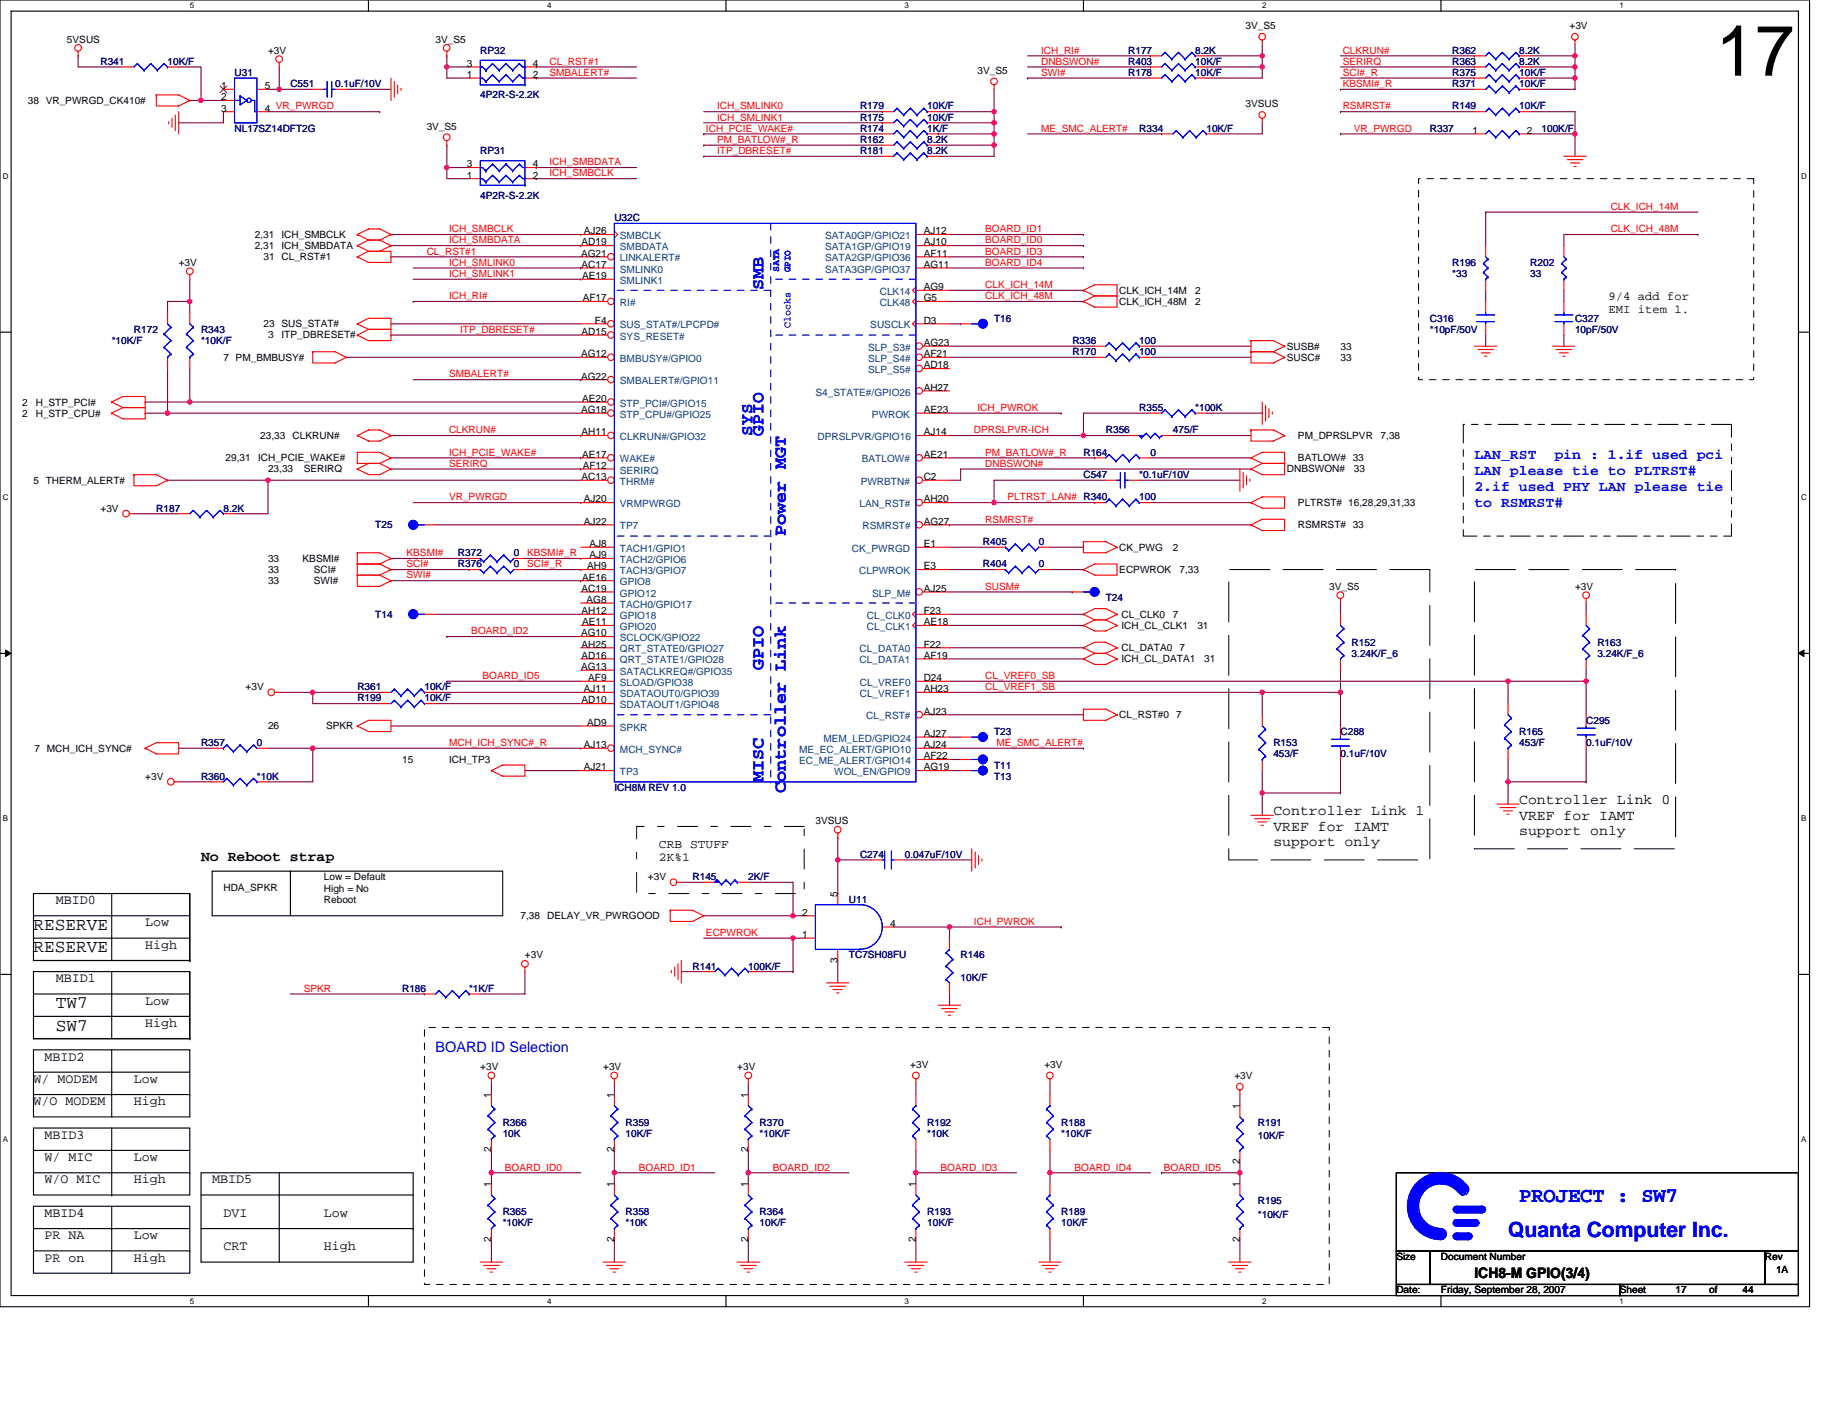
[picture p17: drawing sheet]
<svg xmlns="http://www.w3.org/2000/svg" width="279mm" height="216mm" viewBox="0 0 279 216" stroke-linecap="round" stroke-linejoin="round" font-family="sans-serif">
<defs><g id="words">
<text font-size="10.9" x="261.4" y="11.5">17</text>
<g font-size="3.2" fill="#00f">
<text x="231.4" y="183.1">PROJECT : SW7</text>
<text x="229.7" y="188.5">Quanta Computer Inc.</text>
</g>
<g font-size="2.7" fill="#00f">
<text x="116.3" y="44.2" transform="rotate(-90 116.3 44.2)">SMB</text>
<text x="114.6" y="66.4" transform="rotate(-90 114.6 66.4)">SYS</text>
<text x="116.3" y="66.4" transform="rotate(-90 116.3 66.4)">GPIO</text>
<text x="119.7" y="81.7" transform="rotate(-90 119.7 81.7)">Power MGT</text>
<text x="116.3" y="102.1" transform="rotate(-90 116.3 102.1)">GPIO</text>
<text x="116.3" y="119.1" transform="rotate(-90 116.3 119.1)">MISC</text>
<text x="119.7" y="120.8" transform="rotate(-90 119.7 120.8)">Controller Link</text>
</g>
<g font-size="2.7">
<text x="5.1" y="141.7">RESERVE</text>
<text x="5.1" y="145.1">RESERVE</text>
<text x="8.5" y="153.6">TW7</text>
<text x="8.5" y="157">SW7</text>
</g>
<g font-size="2.2" fill="#00f">
<text x="224.6" y="69.9">LAN_RST</text>
<text x="236.8" y="69.9">pin : 1.if used pci</text>
<text x="224.6" y="72.4">LAN please tie to PLTRST#</text>
<text x="224.6" y="74.8">2.if used PHY LAN please tie</text>
<text x="224.6" y="77.3">to RSMRST#</text>
<text x="66.4" y="160.2">BOARD ID Selection</text>
</g>
<g font-size="2.2">
<text x="194" y="124.2">Controller Link 1</text>
<text x="231.4" y="122.6">Controller Link 0</text>
<text x="231.4" y="124.9">VREF for IAMT</text>
<text x="30.6" y="131.1">No Reboot strap</text>
<text x="194" y="126.6">VREF for IAMT</text>
<text x="194" y="128.9">support only</text>
<text x="231.4" y="127.2">support only</text>
<text x="224.6" y="194.7">ICH8-M GPIO(3/4)</text>
</g>
<g font-size="2">
<text x="8.5" y="137.8">MBID0</text>
<text x="22.1" y="141.2">Low</text>
<text x="8.5" y="149.7">MBID1</text>
<text x="22.1" y="144.6">High</text>
<text x="22.1" y="153.1">Low</text>
<text x="6.8" y="161.6">MBID2</text>
<text x="22.1" y="156.5">High</text>
<text x="5.1" y="165">W/ MODEM</text>
<text x="20.4" y="165">Low</text>
<text x="5.1" y="168.4">W/O MODEM</text>
<text x="6.8" y="173.5">MBID3</text>
<text x="20.4" y="168.4">High</text>
<text x="6.8" y="176.9">W/ MIC</text>
<text x="20.4" y="176.9">Low</text>
<text x="6.8" y="180.3">W/O MIC</text>
<text x="6.8" y="185.4">MBID4</text>
<text x="20.4" y="180.3">High</text>
<text x="32.3" y="180.3">MBID5</text>
<text x="34" y="185.4">DVI</text>
<text x="49.3" y="185.4">Low</text>
<text x="6.8" y="188.8">PR NA</text>
<text x="20.4" y="188.8">Low</text>
<text x="34" y="190.5">CRT</text>
<text x="49.3" y="190.5">High</text>
<text x="6.8" y="192.2">PR on</text>
<text x="20.4" y="192.2">High</text>
</g>
<g font-size="1.9">
<text x="245" y="45.7">9/4 add for</text>
<text x="245" y="47.8">EMI item 1.</text>
<text x="100.4" y="129.1">CRB STUFF</text>
<text x="100.4" y="131.1">2K%1</text>
</g>
<g font-size="1.5">
<text x="189.7" y="4.4">3V_S5</text>
<text x="239.1" y="4.4">+3V</text>
<text x="10.2" y="6.5">5VSUS</text>
<text x="40.8" y="8.2">+3V</text>
<text x="66.4" y="6.5">3V_S5</text>
<text x="71.1" y="11.9">1</text>
<text x="71.1" y="10.2">3</text>
<text x="81.2" y="11.9">2</text>
<text x="81.2" y="10.2">4</text>
<text x="148.9" y="11.2">3V_S5</text>
<text x="4.3" y="15.8">38 VR_PWRGD_CK410#</text>
<text x="33.7" y="13.6">1</text>
<text x="33.7" y="15.3">2</text>
<text x="33.7" y="17">3</text>
<text x="40.3" y="17">4 VR_PWRGD</text>
<text x="40.3" y="13.6">5</text>
<text x="189.7" y="16.3">3VSUS</text>
<text x="65" y="19.7">3V_S5</text>
<text x="224.3" y="20.4">1</text>
<text x="232.6" y="20.4">2</text>
<text x="71.1" y="27.2">1</text>
<text x="71.1" y="25.5">3</text>
<text x="81.2" y="27.2">2</text>
<text x="81.2" y="25.5">4</text>
<text x="88.9" y="35.7">AJ26</text>
<text x="140.7" y="35.7">AJ12</text>
<text x="27.2" y="40.5">+3V</text>
<text x="38.8" y="36.3">2,31</text>
<text x="38.8" y="38">2,31</text>
<text x="40.2" y="39.7">31 CL_RST#1</text>
<text x="42.9" y="36.3">ICH_SMBCLK</text>
<text x="42.9" y="38">ICH_SMBDATA</text>
<text x="88.5" y="39.1">AG21</text>
<text x="88.6" y="37.4">AD19</text>
<text x="88.6" y="40.8">AC17</text>
<text x="140.7" y="37.4">AJ10</text>
<text x="140.7" y="39.1">AF11</text>
<text x="140.7" y="40.8">AG11</text>
<text x="88.7" y="42.5">AE19</text>
<text x="88.8" y="45.9">AF17</text>
<text x="140.7" y="44.2">AG9</text>
<text x="140.7" y="45.9">G5</text>
<text x="170.5" y="44.8">CLK_ICH_14M</text>
<text x="170.5" y="46.5">CLK_ICH_48M</text>
<text x="182.1" y="44.8">2</text>
<text x="182.1" y="46.5">2</text>
<text x="40.2" y="49.9">23 SUS_STAT#</text>
<text x="40.8" y="51.6">3</text>
<text x="42.9" y="51.6">ITP_DBRESET#</text>
<text x="88.6" y="51">AD15</text>
<text x="90.6" y="49.3">F4</text>
<text x="140.7" y="52.7">AG23</text>
<text x="140.7" y="49.3">D3</text>
<text x="196" y="53.3">SUSB#</text>
<text x="204.2" y="53.3">33</text>
<text x="34" y="55">7 PM_BMBUSY#</text>
<text x="88.5" y="54.4">AG12</text>
<text x="88.5" y="57.8">AG22</text>
<text x="140.7" y="54.4">AF21</text>
<text x="140.7" y="56.1">AD18</text>
<text x="140.7" y="59.5">AH27</text>
<text x="196" y="55">SUSC#</text>
<text x="204.2" y="55">33</text>
<text x="3.4" y="61.8">2</text>
<text x="3.4" y="63.5">2</text>
<text x="5.4" y="61.8">H_STP_PCI#</text>
<text x="5.4" y="63.5">H_STP_CPU#</text>
<text x="88.5" y="62.9">AG18</text>
<text x="88.7" y="61.2">AE20</text>
<text x="140.7" y="62.9">AE23</text>
<text x="34.4" y="70.3">29,31</text>
<text x="39.3" y="70.3">ICH_PCIE_WAKE#</text>
<text x="39.6" y="66.9">23,33</text>
<text x="40.8" y="72">23,33</text>
<text x="44.6" y="66.9">CLKRUN#</text>
<text x="46.3" y="72">SERIRQ</text>
<text x="88.6" y="66.3">AH11</text>
<text x="88.7" y="69.7">AE17</text>
<text x="88.8" y="71.4">AF12</text>
<text x="140.7" y="66.3">AJ14</text>
<text x="140.7" y="69.7">AE21</text>
<text x="196" y="72">DNBSWON#</text>
<text x="197.7" y="70.3">BATLOW# 33</text>
<text x="197.7" y="66.9">PM_DPRSLPVR</text>
<text x="206.2" y="72">33</text>
<text x="210.3" y="66.9">7,38</text>
<text x="5.1" y="73.7">5 THERM_ALERT#</text>
<text x="15.3" y="78">+3V</text>
<text x="88.6" y="73.2">AC13</text>
<text x="88.9" y="76.6">AJ20</text>
<text x="140.7" y="76.6">AH20</text>
<text x="140.7" y="73.2">C2</text>
<text x="197.7" y="77.1">PLTRST# 16,28,29,31,33</text>
<text x="88.9" y="79.9">AJ22</text>
<text x="89.8" y="83.4">AJ8</text>
<text x="140.7" y="79.9">AG27</text>
<text x="140.7" y="83.4">E1</text>
<text x="170.5" y="83.9">CK_PWG</text>
<text x="178.7" y="83.9">2</text>
<text x="197.7" y="80.5">RSMRST# 33</text>
<text x="40.8" y="85.6">33</text>
<text x="40.8" y="87.3">33</text>
<text x="40.8" y="89">33</text>
<text x="46.1" y="85.6">KBSMI#</text>
<text x="47.8" y="87.3">SCI#</text>
<text x="47.8" y="89">SWI#</text>
<text x="88.7" y="88.5">AE16</text>
<text x="89.5" y="86.8">AH9</text>
<text x="89.8" y="85.1">AJ9</text>
<text x="140.7" y="86.8">E3</text>
<text x="170.5" y="87.3">ECPWROK</text>
<text x="179.7" y="87.3">7,33</text>
<text x="202.5" y="89.9">3V_S5</text>
<text x="239.9" y="89.9">+3V</text>
<text x="88.6" y="90.2">AC19</text>
<text x="88.6" y="93.6">AH12</text>
<text x="88.7" y="95.3">AE11</text>
<text x="89.4" y="91.9">AG8</text>
<text x="140.7" y="93.6">F23</text>
<text x="140.7" y="95.3">AE18</text>
<text x="140.7" y="90.2">AJ25</text>
<text x="170.9" y="94.1">CL_CLK0</text>
<text x="170.9" y="95.8">ICH_CL_CLK1</text>
<text x="178.7" y="94.1">7</text>
<text x="182.4" y="95.8">31</text>
<text x="88.5" y="97">AG10</text>
<text x="88.6" y="98.7">AH25</text>
<text x="88.6" y="100.4">AD16</text>
<text x="140.7" y="98.7">F22</text>
<text x="140.7" y="100.4">AF19</text>
<text x="170.9" y="99.2">CL_DATA0</text>
<text x="170.9" y="100.9">ICH_CL_DATA1</text>
<text x="179.7" y="99.2">7</text>
<text x="183.4" y="100.9">31</text>
<text x="37.4" y="105.2">+3V</text>
<text x="88.5" y="102.1">AG13</text>
<text x="88.6" y="107.2">AD10</text>
<text x="88.9" y="105.5">AJ11</text>
<text x="89.6" y="103.8">AF9</text>
<text x="140.7" y="103.8">D24</text>
<text x="140.7" y="105.5">AH23</text>
<text x="40.8" y="111.1">26</text>
<text x="49.7" y="111.1">SPKR</text>
<text x="88.9" y="114">AJ13</text>
<text x="89.5" y="110.6">AD9</text>
<text x="140.7" y="112.3">AJ27</text>
<text x="140.7" y="114">AJ24</text>
<text x="140.7" y="108.9">AJ23</text>
<text x="170.5" y="109.4">CL_RST#0</text>
<text x="179.2" y="109.4">7</text>
<text x="5.3" y="114.5">7 MCH_ICH_SYNC#</text>
<text x="22.1" y="118.8">+3V</text>
<text x="61.3" y="116.2">15</text>
<text x="68.4" y="116.2">ICH_TP3</text>
<text x="88.9" y="117.4">AJ21</text>
<text x="140.7" y="117.4">AG19</text>
<text x="140.7" y="115.7">AF22</text>
<text x="124.2" y="125.6">3VSUS</text>
<text x="34" y="135.8">HDA_SPKR</text>
<text x="49.3" y="134.1">Low = Default</text>
<text x="49.3" y="135.9">High = No</text>
<text x="49.3" y="137.6">Reboot</text>
<text x="98.7" y="134.1">+3V</text>
<text x="127.6" y="136.7" transform="rotate(-90 127.6 136.7)">5</text>
<text x="79.3" y="140.1">7,38</text>
<text x="83.4" y="140.1">DELAY_VR_PWRGOOD</text>
<text x="122.2" y="139.5">2</text>
<text x="122.2" y="142.9">1</text>
<text x="135.6" y="141.2">4</text>
<text x="80" y="146">+3V</text>
<text x="127.6" y="146.7" transform="rotate(-90 127.6 146.7)">3</text>
<text x="73.2" y="163">+3V</text>
<text x="74.8" y="167.3" transform="rotate(-90 74.8 167.3)">1</text>
<text x="91.9" y="163">+3V</text>
<text x="93.6" y="167.3" transform="rotate(-90 93.6 167.3)">1</text>
<text x="112.3" y="163">+3V</text>
<text x="114" y="167.3" transform="rotate(-90 114 167.3)">1</text>
<text x="138.7" y="162.7">+3V</text>
<text x="159.1" y="162.7">+3V</text>
<text x="188" y="164.4">+3V</text>
<text x="188.9" y="169" transform="rotate(-90 188.9 169)">1</text>
<text x="74.8" y="175.6" transform="rotate(-90 74.8 175.6)">2</text>
<text x="93.6" y="175.6" transform="rotate(-90 93.6 175.6)">2</text>
<text x="114" y="175.6" transform="rotate(-90 114 175.6)">2</text>
<text x="188.9" y="177.3" transform="rotate(-90 188.9 177.3)">2</text>
<text x="74.8" y="180.9" transform="rotate(-90 74.8 180.9)">1</text>
<text x="93.6" y="180.9" transform="rotate(-90 93.6 180.9)">1</text>
<text x="114" y="180.9" transform="rotate(-90 114 180.9)">1</text>
<text x="139.5" y="180.9" transform="rotate(-90 139.5 180.9)">1</text>
<text x="188.9" y="180.9" transform="rotate(-90 188.9 180.9)">1</text>
<text x="74.8" y="189.2" transform="rotate(-90 74.8 189.2)">2</text>
<text x="93.6" y="189.2" transform="rotate(-90 93.6 189.2)">2</text>
<text x="114" y="189.2" transform="rotate(-90 114 189.2)">2</text>
<text x="139.5" y="189.2" transform="rotate(-90 139.5 189.2)">2</text>
<text x="188.9" y="189.2" transform="rotate(-90 188.9 189.2)">2</text>
<text x="212.7" y="192">Size</text>
<text x="219.5" y="192">Document Number</text>
<text x="268.9" y="192">Rev</text>
<text x="212.7" y="197.1">Date:</text>
<text x="219.5" y="197.1">Friday, September 28, 2007</text>
<text x="246.8" y="197.1">Sheet</text>
<text x="255.3" y="197.1">17</text>
<text x="260.4" y="197.1">of</text>
<text x="265.5" y="197.1">44</text>
<text x="270.6" y="194">1A</text>
</g>
<g font-size="1.5" fill="#000080">
<text x="15.3" y="9.9">R341</text>
<text x="25.5" y="9.9">10K/F</text>
<text x="35.7" y="11.6">U31</text>
<text x="73.2" y="8.2">RP32</text>
<text x="171.9" y="9.9">R403</text>
<text x="171.9" y="11.6">R178</text>
<text x="171.9" y="8.2">R177</text>
<text x="182.1" y="9.9">10K/F</text>
<text x="182.1" y="11.6">10K/F</text>
<text x="182.1" y="8.2">8.2K</text>
<text x="221.2" y="8.2">R362</text>
<text x="221.2" y="11.6">R375</text>
<text x="221.2" y="9.9">R363</text>
<text x="231.4" y="8.2">8.2K</text>
<text x="231.4" y="11.6">10K/F</text>
<text x="231.4" y="9.9">8.2K</text>
<text x="44.2" y="13.3">C551</text>
<text x="51.1" y="13.3">0.1uF/10V</text>
<text x="73.2" y="15">4P2R-S-2.2K</text>
<text x="131" y="16.7">R179</text>
<text x="141.2" y="16.7">10K/F</text>
<text x="221.2" y="13.3">R371</text>
<text x="221.2" y="16.7">R149</text>
<text x="231.4" y="13.3">10K/F</text>
<text x="231.4" y="16.7">10K/F</text>
<text x="35.7" y="20.1">NL17SZ14DFT2G</text>
<text x="73.2" y="23.5">RP31</text>
<text x="131" y="21.8">R162</text>
<text x="131" y="23.5">R181</text>
<text x="131" y="20.1">R174</text>
<text x="131" y="18.4">R175</text>
<text x="141.2" y="21.8">8.2K</text>
<text x="141.2" y="23.5">8.2K</text>
<text x="141.2" y="20.1">1K/F</text>
<text x="141.2" y="18.4">10K/F</text>
<text x="173.6" y="20.1">R334</text>
<text x="183.8" y="20.1">10K/F</text>
<text x="217.8" y="20.1">R337</text>
<text x="234.8" y="20.1">100K/F</text>
<text x="73.2" y="30.3">4P2R-S-2.2K</text>
<text x="93.6" y="33.7">U32C</text>
<text x="221.2" y="40.5">R196</text>
<text x="233.1" y="40.5">R202</text>
<text x="221.2" y="42.2">*33</text>
<text x="233.1" y="42.2">33</text>
<text x="17" y="52.4">*10K/F</text>
<text x="20.4" y="50.7">R172</text>
<text x="30.6" y="50.7">R343</text>
<text x="30.6" y="52.4">*10K/F</text>
<text x="151.4" y="49">T16</text>
<text x="163.4" y="52.4">R336</text>
<text x="173.6" y="52.4">100</text>
<text x="217.8" y="49">C316</text>
<text x="217.8" y="50.7">*10pF/50V</text>
<text x="239.9" y="49">C327</text>
<text x="239.9" y="50.7">10pF/50V</text>
<text x="163.4" y="54.1">R170</text>
<text x="173.6" y="54.1">100</text>
<text x="173.6" y="62.6">R355</text>
<text x="182.1" y="62.6">*100K</text>
<text x="165.1" y="69.4">R164</text>
<text x="168.5" y="66">R356</text>
<text x="175.3" y="69.4">0</text>
<text x="178.7" y="66">475/F</text>
<text x="23.8" y="78">R187</text>
<text x="34" y="78">8.2K</text>
<text x="165.1" y="72.8">C547</text>
<text x="173.6" y="76.2">100</text>
<text x="173.6" y="72.8">*0.1uF/10V</text>
<text x="57.2" y="80.5">T25</text>
<text x="149.8" y="83.1">R405</text>
<text x="158.3" y="83.1">0</text>
<text x="69.8" y="84.8">R372</text>
<text x="69.8" y="86.5">R376</text>
<text x="78.3" y="84.8">0</text>
<text x="78.3" y="86.5">0</text>
<text x="149.8" y="86.5">R404</text>
<text x="158.3" y="86.5">0</text>
<text x="57.2" y="94.1">T14</text>
<text x="168.5" y="91.6">T24</text>
<text x="205.9" y="98.4">R152</text>
<text x="205.9" y="100.1">3.24K/F_6</text>
<text x="243.4" y="98.4">R163</text>
<text x="243.4" y="100.1">3.24K/F_6</text>
<text x="54.4" y="106.9">R199</text>
<text x="54.4" y="105.2">R361</text>
<text x="64.7" y="106.9">10K/F</text>
<text x="64.7" y="105.2">10K/F</text>
<text x="30.6" y="113.7">R357</text>
<text x="39.1" y="113.7">0</text>
<text x="151.4" y="112">T23</text>
<text x="194" y="113.7">R153</text>
<text x="204.2" y="112">C288</text>
<text x="231.4" y="112">R165</text>
<text x="231.4" y="113.7">453/F</text>
<text x="241.6" y="110.3">C295</text>
<text x="241.6" y="113.7">0.1uF/10V</text>
<text x="30.6" y="118.8">R360</text>
<text x="39.1" y="118.8">*10K</text>
<text x="151.4" y="118.8">T13</text>
<text x="151.4" y="117.1">T11</text>
<text x="194" y="115.4">453/F</text>
<text x="204.2" y="115.4">0.1uF/10V</text>
<text x="93.6" y="120.5">ICH8M REV 1.0</text>
<text x="131" y="130.7">C274</text>
<text x="137.8" y="130.7">0.047uF/10V</text>
<text x="105.5" y="134.1">R145</text>
<text x="114" y="134.1">2K/F</text>
<text x="129.3" y="137.5">U11</text>
<text x="105.5" y="147.7">R141</text>
<text x="114" y="147.7">100K/F</text>
<text x="129.3" y="146">TC7SH08FU</text>
<text x="146.3" y="146">R146</text>
<text x="146.3" y="149.4">10K/F</text>
<text x="61.3" y="151.1">R186</text>
<text x="71.5" y="151.1">*1K/F</text>
<text x="76.6" y="171.6">R366</text>
<text x="76.6" y="173.2">10K</text>
<text x="95.3" y="171.6">R359</text>
<text x="95.3" y="173.2">10K/F</text>
<text x="115.7" y="171.6">R370</text>
<text x="115.7" y="173.2">*10K/F</text>
<text x="141.2" y="171.6">R192</text>
<text x="141.2" y="173.2">*10K</text>
<text x="161.7" y="171.6">R188</text>
<text x="161.7" y="173.2">*10K/F</text>
<text x="191.6" y="171.6">R191</text>
<text x="191.6" y="173.6">10K/F</text>
<text x="76.6" y="185.2">R365</text>
<text x="95.3" y="185.2">R358</text>
<text x="115.7" y="185.2">R364</text>
<text x="141.2" y="185.2">R193</text>
<text x="161.7" y="185.2">R189</text>
<text x="191.6" y="183.5">R195</text>
<text x="191.6" y="185.5">*10K/F</text>
<text x="76.6" y="186.9">*10K/F</text>
<text x="95.3" y="186.9">*10K</text>
<text x="115.7" y="186.9">10K/F</text>
<text x="141.2" y="186.9">10K/F</text>
<text x="161.7" y="186.9">10K/F</text>
</g>
<g font-size="1.5" fill="#f00">
<text x="83.7" y="11.6">SMBALERT#</text>
<text x="83.7" y="9.9">CL_RST#1</text>
<text x="158.6" y="9.9">DNBSWON#</text>
<text x="158.6" y="11.6">SWI#</text>
<text x="158.6" y="8.2">ICH_RI#</text>
<text x="204.6" y="8.2">CLKRUN#</text>
<text x="204.6" y="9.9">SERIRQ</text>
<text x="204.6" y="11.6">SCI#_R</text>
<text x="109.2" y="16.7">ICH_SMLINK0</text>
<text x="204.6" y="16.7">RSMRST#</text>
<text x="204.6" y="13.3">KBSMI#_R</text>
<text x="107.5" y="20.1">ICH_PCIE_WAKE#</text>
<text x="109.2" y="18.4">ICH_SMLINK1</text>
<text x="109.2" y="21.8">PM_BATLOW#_R</text>
<text x="109.2" y="23.5">ITP_DBRESET#</text>
<text x="158.6" y="20.1">ME_SMC_ALERT#</text>
<text x="206.2" y="20.1">VR_PWRGD</text>
<text x="83.7" y="26.9">ICH_SMBCLK</text>
<text x="83.7" y="25.2">ICH_SMBDATA</text>
<text x="68.4" y="35.4">ICH_SMBCLK</text>
<text x="150.1" y="35.4">BOARD_ID1</text>
<text x="245.4" y="32">CLK_ICH_14M</text>
<text x="245.4" y="35.4">CLK_ICH_48M</text>
<text x="65" y="38.8">CL_RST#1</text>
<text x="68.4" y="40.5">ICH_SMLINK0</text>
<text x="68.4" y="37.1">ICH_SMBDATA</text>
<text x="150.1" y="37.1">BOARD_ID0</text>
<text x="150.1" y="40.5">BOARD_ID4</text>
<text x="150.1" y="38.8">BOARD_ID3</text>
<text x="68.4" y="42.2">ICH_SMLINK1</text>
<text x="68.4" y="45.6">ICH_RI#</text>
<text x="150.1" y="43.9">CLK_ICH_14M</text>
<text x="150.1" y="45.6">CLK_ICH_48M</text>
<text x="70.1" y="50.7">ITP_DBRESET#</text>
<text x="68.4" y="57.5">SMBALERT#</text>
<text x="148.9" y="62.6">ICH_PWROK</text>
<text x="68.4" y="66">CLKRUN#</text>
<text x="68.4" y="71.1">SERIRQ</text>
<text x="68.4" y="69.4">ICH_PCIE_WAKE#</text>
<text x="148.4" y="66">DPRSLPVR-ICH</text>
<text x="150.1" y="71.1">DNBSWON#</text>
<text x="150.1" y="69.4">PM_BATLOW#_R</text>
<text x="68.4" y="76.2">VR_PWRGD</text>
<text x="153.5" y="76.2">PLTRST_LAN# R340</text>
<text x="150.1" y="79.6">RSMRST#</text>
<text x="61.9" y="86.4">SCI#</text>
<text x="61.9" y="84.8">KBSMI#</text>
<text x="61.9" y="88.1">SWI#</text>
<text x="80.3" y="86.4">SCI#_R</text>
<text x="80.3" y="84.8">KBSMI#_R</text>
<text x="150.1" y="89.9">SUSM#</text>
<text x="71.8" y="96.6">BOARD_ID2</text>
<text x="73.5" y="103.5">BOARD_ID5</text>
<text x="150.1" y="105.2">CL_VREF1_SB</text>
<text x="150.1" y="103.5">CL_VREF0_SB</text>
<text x="68.4" y="113.7">MCH_ICH_SYNC#_R</text>
<text x="151.8" y="113.7">ME_SMC_ALERT#</text>
<text x="107.5" y="142.6">ECPWROK</text>
<text x="148.4" y="140.9">ICH_PWROK</text>
<text x="46.3" y="151.1">SPKR</text>
<text x="76.9" y="178.4">BOARD_ID0</text>
<text x="97.3" y="178.4">BOARD_ID1</text>
<text x="117.8" y="178.4">BOARD_ID2</text>
<text x="143.3" y="178.4">BOARD_ID3</text>
<text x="163.7" y="178.4">BOARD_ID4</text>
<text x="177.3" y="178.4">BOARD_ID5</text>
</g>
<g font-size="1.5" fill="#004080">
<text x="94.4" y="36.4">SMBCLK</text>
<text x="94.4" y="38.1">SMBDATA</text>
<text x="94.4" y="39.8">LINKALERT#</text>
<text x="94.4" y="41.5">SMLINK0</text>
<text x="125.7" y="36.4">SATA0GP/GPIO21</text>
<text x="125.7" y="38.1">SATA1GP/GPIO19</text>
<text x="125.7" y="39.8">SATA2GP/GPIO36</text>
<text x="125.7" y="41.5">SATA3GP/GPIO37</text>
<text x="94.4" y="43.2">SMLINK1</text>
<text x="94.4" y="46.6">RI#</text>
<text x="134" y="44.9">CLK14</text>
<text x="134" y="46.6">CLK48</text>
<text x="94.4" y="50">SUS_STAT#/LPCPD#</text>
<text x="94.4" y="51.8">SYS_RESET#</text>
<text x="132.2" y="53.4">SLP_S3#</text>
<text x="132.6" y="50">SUSCLK</text>
<text x="94.4" y="55.1">BMBUSY#/GPIO0</text>
<text x="94.4" y="58.5">SMBALERT#/GPIO11</text>
<text x="132.2" y="55.1">SLP_S4#</text>
<text x="132.2" y="56.9">SLP_S5#</text>
<text x="94.4" y="62">STP_PCI#/GPIO15</text>
<text x="94.4" y="63.6">STP_CPU#/GPIO25</text>
<text x="124.2" y="60.3">S4_STATE#/GPIO26</text>
<text x="132.8" y="63.6">PWROK</text>
<text x="94.4" y="67.1">CLKRUN#/GPIO32</text>
<text x="94.4" y="70.5">WAKE#</text>
<text x="124.5" y="67.1">DPRSLPVR/GPIO16</text>
<text x="131.3" y="70.5">BATLOW#</text>
<text x="94.4" y="72.2">SERIRQ</text>
<text x="94.4" y="73.9">THRM#</text>
<text x="94.4" y="77.3">VRMPWRGD</text>
<text x="131" y="77.3">LAN_RST#</text>
<text x="131.1" y="73.9">PWRBTN#</text>
<text x="94.4" y="80.7">TP7</text>
<text x="131.4" y="80.7">RSMRST#</text>
<text x="94.4" y="84.1">TACH1/GPIO1</text>
<text x="94.4" y="85.8">TACH2/GPIO6</text>
<text x="94.4" y="87.5">TACH3/GPIO7</text>
<text x="94.4" y="89.2">GPIO8</text>
<text x="129.8" y="84.1">CK_PWRGD</text>
<text x="130.9" y="87.5">CLPWROK</text>
<text x="94.4" y="90.9">GPIO12</text>
<text x="94.4" y="92.6">TACH0/GPIO17</text>
<text x="94.4" y="94.3">GPIO18</text>
<text x="94.4" y="96">GPIO20</text>
<text x="132.1" y="94.3">CL_CLK0</text>
<text x="132.1" y="96">CL_CLK1</text>
<text x="132.9" y="90.9">SLP_M#</text>
<text x="94.4" y="97.7">SCLOCK/GPIO22</text>
<text x="94.4" y="99.4">QRT_STATE0/GPIO27</text>
<text x="94.4" y="101.1">QRT_STATE1/GPIO28</text>
<text x="131" y="99.4">CL_DATA0</text>
<text x="131" y="101.1">CL_DATA1</text>
<text x="94.4" y="102.8">SATACLKREQ#/GPIO35</text>
<text x="94.4" y="104.5">SLOAD/GPIO38</text>
<text x="94.4" y="106.2">SDATAOUT0/GPIO39</text>
<text x="94.4" y="107.9">SDATAOUT1/GPIO48</text>
<text x="131" y="104.5">CL_VREF0</text>
<text x="131" y="106.2">CL_VREF1</text>
<text x="94.4" y="111.3">SPKR</text>
<text x="125.4" y="113">MEM_LED/GPIO24</text>
<text x="132" y="109.6">CL_RST#</text>
<text x="94.4" y="118.1">TP3</text>
<text x="94.4" y="114.7">MCH_SYNC#</text>
<text x="121.8" y="114.7">ME_EC_ALERT/GPIO10</text>
<text x="121.8" y="116.4">EC_ME_ALERT/GPIO14</text>
<text x="127.1" y="118.1">WOL_EN/GPIO9</text>
</g>
<g font-size="1.5" fill="#00f">
<text x="118.7" y="41.5" transform="rotate(-90 118.7 41.5)">SATA</text>
<text x="120.4" y="41.5" transform="rotate(-90 120.4 41.5)">GPIO</text>
<text x="120.4" y="50" transform="rotate(-90 120.4 50)">Clocks</text>
</g>
<g font-size="1.2">
<text x="28.9" y="1.2">5</text>
<text x="83.4" y="1.2">4</text>
<text x="137.8" y="1.2">3</text>
<text x="192.3" y="1.2">2</text>
<text x="246.7" y="1.2">1</text>
<text x=".4" y="27.2">D</text>
<text x="274.4" y="27.2">D</text>
<text x=".4" y="76.1">C</text>
<text x="274.4" y="76.1">C</text>
<text x=".4" y="125.1">B</text>
<text x="274.4" y="125.1">B</text>
<text x=".4" y="174">A</text>
<text x="274.4" y="174">A</text>
<text x="28.9" y="198.6">5</text>
<text x="83.4" y="198.6">4</text>
<text x="137.8" y="198.6">3</text>
<text x="192.3" y="198.6">2</text>
<text x="246.7" y="198.6">1</text>
</g>
</g></defs>
<path d="M0 0h275.7v199.1h-275.7zM1.7 1.7h272.3v195.7h-272.3z" fill="none" stroke="#000" stroke-width=".17"/>
<g fill="#fff">
<path d="M28.9 .2h.7v1.3h-.7z"/>
<path d="M28.9 197.6h.7v1.3h-.7z"/>
</g>
<path d="M56.1 0v1.7M56.1 197.4v1.7" fill="none" stroke="#000" stroke-width=".17"/>
<g fill="#fff">
<path d="M83.4 .2h.6v1.3h-.6z"/>
<path d="M83.4 197.6h.6v1.3h-.6z"/>
</g>
<path d="M110.6 0v1.7M110.6 197.4v1.7" fill="none" stroke="#000" stroke-width=".17"/>
<g fill="#fff">
<path d="M137.8 .2h.7v1.3h-.7z"/>
<path d="M137.8 197.6h.7v1.3h-.7z"/>
</g>
<path d="M165.1 0v1.7M165.1 197.4v1.7" fill="none" stroke="#000" stroke-width=".17"/>
<g fill="#fff">
<path d="M192.3 .2h.6v1.3h-.6z"/>
<path d="M192.3 197.6h.6v1.3h-.6z"/>
</g>
<path d="M219.5 0v1.7M219.5 197.4v1.7" fill="none" stroke="#000" stroke-width=".17"/>
<g fill="#fff">
<path d="M246.7 .2h.7v1.3h-.7z"/>
<path d="M246.7 197.6h.7v1.3h-.7z"/>
<path d="M.4 26.1h.9v1.4h-.9z"/>
<path d="M274.4 26.1h.9v1.4h-.9z"/>
<path d="M.4 75.1h.9v1.3h-.9z"/>
<path d="M274.4 75.1h.9v1.3h-.9z"/>
</g>
<path d="M0 50.6h1.7M274 50.6h1.7" fill="none" stroke="#000" stroke-width=".17"/>
<g fill="#fff">
<path d="M.4 124h.8v1.3h-.8z"/>
<path d="M274.4 124h.8v1.3h-.8z"/>
</g>
<path d="M0 99.5h1.7M274 99.5h1.7" fill="none" stroke="#000" stroke-width=".17"/>
<path d="M.8 99l.9 .5-.9 .5zM274 99.5l.8-.5v1z" fill="#000" stroke="#000" stroke-width=".15"/>
<g fill="#fff">
<path d="M.4 172.9h.8v1.3h-.8z"/>
<path d="M274.4 172.9h.8v1.3h-.8z"/>
</g>
<g fill="none" stroke="#000" stroke-width=".17">
<path d="M5.1 136.1h23.8v10.2h-23.8zM5.1 139.5h23.8M17 136.1v10.2M28.9 136.1v10.2M32.3 132.7h44.3v6.8h-44.3zM44.2 132.7h.1M44.2 132.7v6.8M0 148.5h1.7M5.1 148h23.8v10.3h-23.8zM5.1 160h23.8v10.2h-23.8zM5.1 151.4h23.8M5.1 154.9h23.8"/>
<path d="M5.1 142.9h23.8M5.1 158.3h23.8M5.1 146.3h23.8M17 148v10.3M17 160v10.2M28.9 158.3h.1M28.9 146.3h.1M28.9 148v10.3M274 148.5h1.7M5.1 171.9h23.8v10.2h-23.8zM5.1 163.4h23.8M5.1 175.3h23.8"/>
<path d="M5.1 166.8h23.8M5.1 178.7h23.8M17 171.9v10.2M28.9 166.8h.1M28.9 178.7h.1M30.6 178.7h32.3v13.6h-32.3zM42.5 178.7v13.6M212.7 178.7h61.3v11.9h-61.3zM5.1 183.8h23.8v10.2h-23.8zM5.1 187.2h23.8M5.1 190.6h23.8M17 183.8v10.2"/>
<path d="M17 182.1h.1M28.9 190.6h.1M30.6 182.1h32.3M30.6 187.2h32.3M62.9 187.2h.1M212.7 190.6h5.1v5.1h-5.1zM212.7 195.7h34.1v1.7h-34.1zM217.8 190.6h51.1v5.1h-51.1zM246.8 195.7h27.2v1.7h-27.2zM268.9 190.6h5.1v5.1h-5.1z"/>
</g>
<g fill="none" stroke="#800040" stroke-width=".17">
<path d="M11.9 8.5v1.7h6.8M27.2 10.2h3.4v5.1M28.9 15.3h1.7M30.6 15.3h3.4M30.6 15.3h.1M34 17v1.7h-6.8M40.8 13.6h1.7M40.8 17h17M42.5 13.6h.1M42.5 10.2v3.4M42.5 13.6h5.1M52.7 13.6h6.9"/>
<path d="M57.8 17h.1M68.1 10.2h.1M68.1 10.2h3.4M68.1 10.2v1.7h3.4M68.1 8.5v1.7M81.7 11.9h.1M81.7 10.2h.1M81.7 10.2h15.3M81.7 11.9h15.3M107.2 17h27.2M107.2 18.7h27.2M134.4 17h.1"/>
<path d="M134.4 18.7h.1M142.9 17h8.5M142.9 18.7h8.5M151.4 17v1.7M151.4 18.7h.1M151.4 17h.1M151.4 18.7v1.7M151.4 13.6v3.4M156.5 11.9h.1M156.5 8.5h18.8M156.5 10.2h18.8M156.5 11.9h18.8"/>
<path d="M175.3 10.2h.1M175.3 8.5h.1M183.8 8.5h8.5M183.8 10.2h8.5M192.3 10.2h.1M192.3 10.2v1.7h-8.5M192.3 8.5v1.7M192.3 8.5h.1M192.3 18.7v1.7h-6.8M192.3 6.8v1.7M204.2 17h.1M204.2 13.6h.1"/>
<path d="M204.2 8.5h20.4M204.2 17h20.4M204.2 10.2h20.4M204.2 11.9h20.4M204.2 13.6h20.4M224.6 8.5h.1M224.6 10.2h.1M224.6 11.9h.1M233.1 11.9h6.8M233.1 17h6.8v3.4M233.1 10.2h6.8M233.1 8.5h6.8"/>
<path d="M239.9 8.5h.1M239.9 11.9h.1M239.9 10.2h.1M239.9 11.9v1.7h-6.8M239.9 6.8v5.1M59.6 39.1h.1M59.6 35.7h28.9M59.6 37.4h28.9M59.6 39.1h28.9M68.1 22.1v5.1h3.4M68.1 25.5h.1M68.1 25.5h3.4"/>
<path d="M81.7 27.2h.1M81.7 25.5h.1M81.7 27.2h15.3M81.7 25.5h15.3M88.5 35.7h.1M88.5 37.4h.1M107.2 22.1h.1M107.2 20.4h.1M107.2 23.8h.1M107.2 22.1h27.2M107.2 20.4h27.2M107.2 23.8h27.2"/>
<path d="M142.9 22.1h8.5M142.9 20.4h.1M142.9 20.4h8.5M144.7 35.7h20.4M144.7 37.4h20.4M144.7 39.1h20.4M151.4 20.4v1.7M151.4 22.1v1.7h-8.5M151.4 22.1h.1M156.5 20.4h20.5M165.1 37.4h.1M165.1 35.7h.1"/>
<path d="M165.1 39.1h.1M177 20.4h.1M204.2 20.4h.1M204.2 20.4h20.4M226.3 32.3h.1M226.3 32.3v5.1M226.3 32.3h32.4M233.1 20.4h6.8M239.9 20.4h.1M239.9 20.4v3.4M258.7 35.7h-20.4v1.7M258.7 35.7h.1"/>
<path d="M25.5 56.2v6.7M28.9 56.2v5.1M28.9 45.9v1.7M28.9 45.9h-3.4v1.7M28.9 45.9h.1M28.9 42.5v3.4M52.7 54.4h35.8M59.6 51.1h.1M59.6 49.3h28.9M59.6 51.1h28.9M62.9 45.9h.1M62.9 40.8h25.6"/>
<path d="M62.9 42.5h25.6M62.9 45.9h25.6M62.9 57.8h25.6M88.5 40.8h.1M88.5 42.5h.1M88.5 57.8h.1M144.7 54.4h22.1M144.7 52.7h22.1M144.7 40.8h20.4M144.7 44.2h20.4M144.7 45.9h20.4M144.7 49.3h1.6"/>
<path d="M146.3 49.3h.1M165.1 44.2h.1M165.1 45.9h.1M165.1 40.8h.1M175.3 54.4h15.3M175.3 52.7h15.3M226.3 51.1v1.6M226.3 44.2v1.7M238.3 51.1v1.6M238.3 44.2v1.7M20.4 78.3h6.8M22.1 61.3h.1"/>
<path d="M22.1 62.9h.1M22.1 61.3h6.8M22.1 62.9h3.4M25.5 62.9h63M25.5 73.2h15.3M28.9 61.3h59.6M40.8 73.2h.1M59.6 66.4h28.9M59.6 71.5h28.9M59.6 69.8h28.9M62.9 76.6h25.6M66.4 80h22.1"/>
<path d="M88.5 66.4h.1M88.5 71.5h.1M88.5 69.8h.1M88.5 76.6h.1M88.5 73.2h-47.7v5.1h-5.1M144.7 80h.1M144.7 62.9h17M144.7 66.4h20.4M144.7 69.8h22.1M144.7 76.6h22.1M144.7 80h45.9M151.4 76.6h.1"/>
<path d="M161.7 62.9h.1M165.1 66.4h.1M166.8 69.8h.1M166.8 76.6h.1M168.5 73.2h-17.1v3.4M173.6 73.2h15.3M175.3 69.8h15.3M175.3 76.6h15.3M175.3 62.9h-10.2v3.5h6.8M178.7 66.4h11.9M183.8 62.9h8.5M190.6 71.5h.1"/>
<path d="M190.6 71.5h-44.3v1.7h-1.6M59.6 86.8h11.9M59.6 85.1h11.9M59.6 88.5h28.9M66.4 93.6h22.1M68.1 97h.1M68.1 97h20.4M71.5 86.8h.1M71.5 85.1h.1M80 86.8h8.5M80 85.1h8.5M88.5 86.8h.1"/>
<path d="M88.5 88.5h.1M88.5 85.1h.1M144.7 93.6h20.4M144.7 98.7h20.4M144.7 95.3h20.4M144.7 83.4h6.7M144.7 86.8h6.7M144.7 90.2h18.7M160 83.4h5.1M160 86.8h5.1M163.4 90.2h.1M204.2 91.9v1.7"/>
<path d="M241.6 91.9v1.7M27.2 114h5.1M27.2 119.1h5.1M40.8 114h47.7M42.5 105.5h5.1M47.6 114v5.1h-6.8M47.6 114h.1M57.8 105.5h-10.2v1.7h10.2M57.8 105.5h.1M59.6 110.6h28.9M66.4 105.5h22.1M66.4 107.2h22.1"/>
<path d="M68.1 103.8h.1M68.1 103.8h20.4M80 117.4h8.5M88.5 114h.1M144.7 108.9h20.4M144.7 100.4h20.4M144.7 117.4h1.6M144.7 115.7h1.6M144.7 112.3h1.6M144.7 103.8h96.9M144.7 114h20.4M144.7 105.5h59.5"/>
<path d="M165.1 114h.1M192.3 117.4v6.8M192.3 105.5h.1M192.3 105.5v3.4M204.2 102.1v3.4M204.2 115.7v5.1M204.2 105.5v5.1M204.2 105.5h.1M229.7 103.8v3.4M229.7 115.7v3.4M229.7 103.8h.1M229.7 119.1v3.4"/>
<path d="M229.7 119.1h11.9M241.6 102.1v6.8M241.6 103.8h.1M241.6 114v5.1M241.6 119.1h.1M103.8 134.4h3.4M107.2 139.5h13.6M114 134.4h6.8v5.1M120.8 139.5h.1M120.8 139.5h1.7M127.6 131h5.1M127.6 131v5.1"/>
<path d="M127.6 131h.1M127.6 127.6v3.4M137.8 131h10.2M192.3 120.8h11.9M204.2 120.8h.1M44.2 151.4h20.5M64.7 151.4h.1M80 148v3.4h-6.8M103.8 148h3.4M107.2 142.9h13.6M115.7 148h5.1M120.8 142.9h1.7"/>
<path d="M120.8 142.9h.1M120.8 148h.1M120.8 142.9v5.1M127.6 146.3v3.5M136.1 141.2h25.6M144.7 141.2v1.7M144.7 151.4v1.8M144.7 141.2h.1M161.7 141.2h.1M74.9 175.3v3.4M74.9 178.7v1.7M74.9 178.7h.1"/>
<path d="M74.9 165.1v1.7M74.9 178.7h13.6M93.6 178.7h.1M93.6 165.1v1.7M93.6 175.3v3.4M93.6 178.7v1.7M93.6 178.7h15.3M114 178.7h.1M114 165.1v1.7M114 175.3v3.4M114 178.7v1.7M114 178.7h15.3"/>
<path d="M139.5 165.1v1.7M139.5 178.7v1.7M139.5 178.7h.1M139.5 175.3v3.4M139.5 178.7h15.4M160 165.1v1.7M160 178.7v1.7M160 178.7h.1M160 175.3v3.4M160 178.7h15.3M177 178.7h.1M177 178.7h11.9"/>
<path d="M188.9 177v1.7M188.9 166.8v1.7M188.9 178.7h.1M188.9 178.7v1.7M74.9 188.9v3.4M93.6 188.9v3.4M114 188.9v3.4M139.5 188.9v3.4M160 188.9v3.4M188.9 188.9v3.4"/>
</g>
<g fill="#f0f" stroke="#f0f" stroke-width=".17">
<circle cx="28.9" cy="61.2" r=".33"/>
<circle cx="25.5" cy="62.9" r=".33"/>
<circle cx="151.4" cy="76.6" r=".33"/>
<circle cx="192.3" cy="10.2" r=".33"/>
<circle cx="40.8" cy="73.2" r=".33"/>
<circle cx="239.9" cy="20.4" r=".33"/>
<circle cx="120.8" cy="139.5" r=".33"/>
<circle cx="144.6" cy="141.2" r=".33"/>
<circle cx="127.6" cy="131" r=".33"/>
<circle cx="120.8" cy="142.9" r=".33"/>
<circle cx="192.3" cy="120.8" r=".33"/>
<circle cx="151.4" cy="18.7" r=".33"/>
<circle cx="192.3" cy="8.5" r=".33"/>
<circle cx="151.4" cy="20.4" r=".33"/>
<circle cx="239.9" cy="8.5" r=".33"/>
<circle cx="151.4" cy="17" r=".33"/>
<circle cx="42.5" cy="13.6" r=".33"/>
<circle cx="165" cy="66.3" r=".33"/>
<circle cx="239.9" cy="11.9" r=".33"/>
<circle cx="28.9" cy="45.9" r=".33"/>
<circle cx="47.6" cy="114" r=".33"/>
<circle cx="239.9" cy="10.2" r=".33"/>
<circle cx="229.7" cy="103.8" r=".33"/>
<circle cx="241.6" cy="103.8" r=".33"/>
<circle cx="192.3" cy="105.5" r=".33"/>
<circle cx="204.2" cy="105.5" r=".33"/>
<circle cx="229.7" cy="119.1" r=".33"/>
<circle cx="114" cy="178.7" r=".33"/>
<circle cx="93.6" cy="178.7" r=".33"/>
<circle cx="74.9" cy="178.7" r=".33"/>
<circle cx="139.5" cy="178.7" r=".33"/>
<circle cx="159.9" cy="178.7" r=".33"/>
<circle cx="188.9" cy="178.7" r=".33"/>
<circle cx="68.1" cy="25.5" r=".33"/>
<circle cx="68.1" cy="10.2" r=".33"/>
<circle cx="151.4" cy="22.1" r=".33"/>
<circle cx="47.6" cy="105.5" r=".33"/>
<circle cx="30.6" cy="15.3" r=".33"/>
</g>
<g fill="none" stroke="#f00" stroke-width=".17">
<path d="M11.9 8.5h.1M11.9 7.8v.7M23.8 14.5h3.4l1.7 .8M23.8 14.5v1.7h3.4l1.7-.9M23.8 14.5h.1M25.7 18.5v.4M26.2 18v1.4M26.7 17.5v2.4M27.2 17v3.4M28.9 15.3h.1M34 13.6h1.7M34 17h1.7"/>
<path d="M34 15.3h1.7M39.1 13.6h1.7M39.1 17h1.7M42.5 9.5v.7M47.6 13.6h1.7M51.1 13.6h1.6M59.6 11.9v3.4M60.1 12.4v2.4M60.6 12.9v1.4M61.1 13.4v.4M68.1 8.5h.1M68.1 7.8v.7"/>
<path d="M71.5 11.9h1.7M71.5 10.2h1.7M80 11.9h1.7M80 10.2h1.7M134.4 17h1.7M141.2 17h1.7M151.4 12.9v.7M175.3 11.9h1.7M175.3 10.2h1.7M182.1 11.9h1.7M182.1 10.2h1.7M192.3 6.1v.7"/>
<path d="M192.3 18v.7M224.6 8.5h1.7M224.6 13.6h1.7M224.6 17h1.7M224.6 11.9h1.7M224.6 10.2h1.7M231.4 8.5h1.7M231.4 13.6h1.7M231.4 17h1.7M231.4 11.9h1.7M231.4 10.2h1.7M239.9 6.1v.7"/>
<path d="M54.4 35.7l1.8-.8h1.6l1.8 .8M54.4 35.7h.1M54.4 37.4h.1M54.4 39.1h.1M54.4 35.7l1.8 .9M54.4 37.4l1.8 .9M56.2 36.6h1.6M56.2 38.3h3.4v1.7h-3.4l-1.8-.9M56.2 36.6l-1.8 .8M56.2 38.3l-1.8 .8M57.8 36.6l1.8 .8M59.6 35.7h.1"/>
<path d="M59.6 37.4h.1M59.6 37.4l-1.8 .9h-1.6M59.6 35.7l-1.8 .9M68.1 22.1h.1M68.1 21.4v.7M71.5 27.2h1.7M71.5 25.5h1.7M80 27.2h1.7M80 25.5h1.7M88.5 35.7h5.1M88.5 37.4h5.1M93.6 35.2l.5 .5-.5 .5"/>
<path d="M134.4 22.1h1.7M134.4 20.4h1.7M134.4 23.8h1.7M139.5 35.7h5.2M139.5 37.4h5.2M139.5 39.1h5.2M141.2 22.1h1.7M141.2 20.4h1.7M141.2 23.8h1.7M177 20.4h1.7M183.8 20.4h1.7M224.6 20.4h1.7"/>
<path d="M226.3 37.4v1.7M231.4 20.4h1.7M238.3 23.8h3.3M238.3 37.4v1.7M238.8 24.3h2.3M239.3 24.8h1.3M239.8 25.4h.3M28.9 41.8v.7M28.9 47.6v1.7M28.9 54.4v1.8M47.6 53.6h3.5l1.6 .8M47.6 53.6v1.7h3.5l1.6-.9"/>
<path d="M47.6 53.6h.1M52.7 54.4h.1M54.4 51.1h.1M54.4 49.3l1.8-.8h3.4v1.7h-3.4M54.4 49.3h.1M54.4 49.3l1.8 .9M56.2 50.2h3.4v1.7h-3.4l-1.8-.8M56.2 50.2l-1.8 .9M139.5 40.8h5.2M146.3 49.3h1.7M165.1 44.2l1.7-.8h3.4v1.7h-3.4M165.1 44.2h.1"/>
<path d="M165.1 45.9h.1M165.1 44.2l1.7 .9M166.8 45.1h3.4v1.7h-3.4l-1.7-.9M166.8 45.1l-1.7 .8M166.8 54.4h1.7M166.8 52.7h1.7M173.6 54.4h1.7M173.6 52.7h1.7M190.6 51.9h3.4l1.7 .8M190.6 51.9v1.7h3.4M190.6 51.9h.1M190.6 53.6h3.4"/>
<path d="M190.6 53.6v1.7h3.4l1.7-.9M190.6 53.6h.1M194 53.6l1.7 .8M195.7 52.7h.1M195.7 54.4h.1M195.7 52.7l-1.7 .9M224.6 52.7h3.4M225.1 53.3h2.4M225.7 53.8h1.3M226.2 54.3h.3M226.3 42.5v1.7M226.3 45.9v1.7"/>
<path d="M226.3 49.3v1.8M236.5 52.7h3.4M237 53.3h2.4M237.6 53.8h1.3M238.1 54.3h.3M238.3 42.5v1.7M238.3 45.9v1.7M238.3 49.3v1.8M17 61.3l1.7-.9h3.4v1.7h-3.4M17 61.3h.1M17 62.9h.1M17 61.3l1.7 .8"/>
<path d="M18.7 62.1h3.4v1.7h-3.4l-1.7-.9M18.7 62.1l-1.7 .8M19.7 78.3h.7M20.4 72.3h3.4l1.7 .9M20.4 72.3v1.7h3.4l1.7-.8M20.4 72.3h.1M25.5 73.2h.1M27.2 78.3h1.7M34 78.3h1.7M54.4 66.4l1.8-.9h1.6l1.8 .9M54.4 66.4l1.8 .8h1.6l1.8-.8M54.4 66.4h.1"/>
<path d="M54.4 71.5l1.8 .8h1.6l1.8-.8M54.4 71.5h.1M54.4 68.9h3.4l1.8 .9M54.4 68.9v1.7h3.4M54.4 68.9h.1M57.8 70.6h-1.6l-1.8 .9M57.8 70.6l1.8 .9M59.6 66.4h.1M59.6 71.5h.1M59.6 69.8h.1M59.6 69.8l-1.8 .8M64.7 80h1.7"/>
<path d="M166.8 76.6h1.7M171.9 66.4h1.7M173.6 76.6h1.7M175.3 62.9h1.7M177 66.4h1.7M182.1 62.9h1.7M188.9 71.5v3.4M189.4 72v2.4M189.9 72.5v1.4M190.4 73v.3M190.6 69.8l1.7-.9h3.4v1.7h-3.4M190.6 69.8h.1"/>
<path d="M190.6 71.5h.1M190.6 80l1.7-.9h3.4v1.7h-3.4zM190.6 80h.1M190.6 65.5h3.4l1.7 .9M190.6 65.5v1.7h3.4l1.7-.8M190.6 65.5h.1M190.6 76.6l1.7-.9h3.4v1.7h-3.4zM190.6 76.6h.1M190.6 69.8l1.7 .8M192.3 70.6h3.4v1.7h-3.4l-1.7-.8M192.3 61.3v3.4M192.3 70.6l-1.7 .9"/>
<path d="M192.8 61.8v2.4M193.3 62.3v1.3M193.8 62.8v.3M195.7 66.4h.1M54.4 85.9h3.4M54.4 85.9v1.7h3.4M54.4 85.9h.1M54.4 84.2h3.4l1.8 .9M54.4 84.2v1.7h3.4M54.4 84.2h.1M54.4 87.6h3.4M54.4 87.6v1.7h3.4l1.8-.8"/>
<path d="M54.4 87.6h.1M57.8 85.9l1.8 .9M57.8 87.6l1.8 .9M59.6 86.8h.1M59.6 85.1h.1M59.6 88.5h.1M59.6 86.8l-1.8 .8M59.6 85.1l-1.8 .8M64.7 93.6h1.7M71.5 85.1h1.7M71.5 86.8h1.7M78.3 85.1h1.7"/>
<path d="M78.3 86.8h1.7M151.4 86.8h1.8M158.3 86.8h1.7M163.4 90.2h1.7M165.1 82.5h3.4l1.7 .9M165.1 82.5v1.7h3.4l1.7-.8M165.1 82.5h.1M165.1 93.6l1.7-.9h1.7l1.7 .9M165.1 93.6h.1M165.1 98.7l1.7-.8h1.7l1.7 .8M165.1 98.7h.1M165.1 86.8l1.7-.9h3.4v1.7h-3.4z"/>
<path d="M165.1 86.8h.1M165.1 95.3h.1M165.1 95.3l1.7 .8h1.7l1.7-.8M165.1 93.6l1.7 .8M165.1 98.7l1.7 .8M166.8 94.4h1.7M166.8 99.5h1.7M166.8 99.5l-1.7 .9M166.8 94.4l-1.7 .9M168.5 99.5l1.7 .9M168.5 94.4l1.7 .9M170.2 83.4h.1"/>
<path d="M170.2 93.6h.1M170.2 98.7h.1M170.2 95.3h.1M170.2 93.6l-1.7 .8M170.2 98.7l-1.7 .8M204.2 91.2v.7M204.2 93.6v1.7M241.6 91.2v.7M241.6 93.6v1.7M22.1 114l1.7-.8h3.4v1.7h-3.4zM22.1 114h.1M26.5 119.1h.7"/>
<path d="M32.3 114h1.7M39.1 114h1.7M41.8 105.5h.7M54.4 110.6l1.8-.9h3.4v1.8h-3.4zM54.4 110.6h.1M57.8 107.2h1.8M64.7 107.2h1.7M74.9 117.4l1.7-.8h3.4v1.7h-3.4zM74.9 117.4h.1M146.3 117.4h1.7M146.3 112.3h1.7M146.3 115.7h1.7"/>
<path d="M165.1 108.1h3.4l1.7 .8M165.1 108.1v1.6h3.4l1.7-.8M165.1 108.1h.1M165.1 100.4h.1M165.1 100.4l1.7 .8h1.7l1.7-.8M170.2 108.9h.1M170.2 100.4h.1M192.3 108.9v1.7M192.3 115.7v1.7M204.2 100.4v1.7M204.2 110.6v1.7M204.2 114v1.7"/>
<path d="M229.7 107.2v1.7M229.7 114v1.7M241.6 100.4v1.7M102.1 138.7h3.4l1.7 .8M102.1 138.7v1.7h3.4l1.7-.9M102.1 138.7h.1M103.1 134.4h.7M107.2 139.5h.1M107.2 134.4h1.7M112.3 134.4h1.7M122.5 139.5h1.7M127.6 127.6h.1"/>
<path d="M127.6 126.9v.7M127.6 136.1v1.7M148 129.3v3.4M148.6 129.8v2.4M149.1 130.3v1.4M149.6 130.9v.3M190.6 124.2h3.4M191.1 124.7h2.4M191.6 125.2h1.4M192.1 125.8h.4M228 122.5h3.4M228.5 123h2.4"/>
<path d="M229 123.5h1.4M229.6 124.1h.3M64.7 151.4h1.7M71.5 151.4h1.7M80 147.4v.6M102.3 147.9v.3M102.8 147.4v1.3M103.3 146.9v2.3M103.8 146.3v3.5M107.2 148h1.7M114 148h1.7M122.5 142.9h1.7"/>
<path d="M125.9 149.8h3.4M126.4 150.3h2.4M126.9 150.8h1.4M127.5 151.3h.3M127.6 144.7v1.6M134.4 141.2h1.7M142.9 153.2h3.4M143.4 153.7h2.4M144 154.2h1.3M144.5 154.7h.3M144.7 142.9v1.8M144.7 149.8v1.6"/>
<path d="M74.9 164.4v.7M93.6 164.4v.7M93.6 166.8v1.7M93.6 173.6v1.7M114 164.4v.7M139.5 164.4v.7M160 164.4v.7M160 166.8v1.7M160 173.6v1.7M188.9 166.1v.7M188.9 168.5v1.7M188.9 175.3v1.7"/>
<path d="M73.2 192.3h3.4M73.7 192.8h2.4M74.2 193.3h1.3M74.7 193.8h.3M74.9 180.4v1.7M74.9 187.2v1.7M91.9 192.3h3.4M92.4 192.8h2.4M92.9 193.3h1.4M93.4 193.8h.4M93.6 180.4v1.7M93.6 187.2v1.7"/>
<path d="M112.3 192.3h3.4M112.8 192.8h2.4M113.3 193.3h1.4M113.8 193.8h.4M114 180.4v1.7M114 187.2v1.7M137.8 192.3h3.4M138.3 192.8h2.4M138.9 193.3h1.3M139.4 193.8h.3M139.5 180.4v1.7M139.5 187.2v1.7"/>
<path d="M158.3 192.3h3.4M158.8 192.8h2.3M159.3 193.3h1.3M159.8 193.8h.3M160 180.4v1.7M160 187.2v1.7M187.2 192.3h3.4M187.7 192.8h2.4M188.2 193.3h1.4M188.7 193.8h.4M188.9 180.4v1.7M188.9 187.2v1.7"/>
<circle cx="11.9" cy="7.3" r=".51"/>
<circle cx="42.5" cy="9" r=".51"/>
<circle cx="68.1" cy="7.3" r=".51"/>
<circle cx="151.4" cy="12.4" r=".51"/>
<circle cx="192.3" cy="5.6" r=".5"/>
<circle cx="192.3" cy="17.5" r=".5"/>
<circle cx="239.9" cy="5.6" r=".5"/>
<circle cx="68" cy="20.9" r=".51"/>
<circle cx="28.9" cy="41.3" r=".51"/>
<circle cx="19.2" cy="78.3" r=".5"/>
<circle cx="204.2" cy="90.7" r=".51"/>
<circle cx="241.6" cy="90.7" r=".51"/>
<circle cx="26" cy="119.1" r=".51"/>
<circle cx="41.3" cy="105.5" r=".51"/>
<circle cx="102.6" cy="134.4" r=".5"/>
<circle cx="127.6" cy="126.4" r=".51"/>
<circle cx="80" cy="146.8" r=".51"/>
<circle cx="74.9" cy="163.9" r=".5"/>
<circle cx="93.6" cy="163.9" r=".51"/>
<circle cx="114" cy="163.9" r=".51"/>
<circle cx="139.5" cy="163.9" r=".51"/>
<circle cx="159.9" cy="163.9" r=".5"/>
<circle cx="188.9" cy="165.6" r=".51"/>
</g>
<path d="M187.2 86.8h30.6v44.2h-30.6zM224.6 86.8h30.7v42.5h-30.7z" fill="none" stroke="#000" stroke-width=".15" stroke-dasharray="6.1 2"/>
<path d="M222.9 64.7h40.9v17h-40.9z" fill="none" stroke="#000" stroke-width=".15" stroke-dasharray="3 1 1 1 1 1"/>
<path d="M97 125.9h25.5v10.2h-25.5z" fill="none" stroke="#000" stroke-width=".15" stroke-dasharray="3 2 1 2"/>
<path d="M216.1 27.2h51.1v30.6h-51.1zM64.7 156.5h137.8v39.2h-137.8z" fill="none" stroke="#000" stroke-width=".15" stroke-dasharray="1 1 1 1 1 1 1 1"/>
<g fill="none" stroke="#00f" stroke-width=".17">
<path d="M35.7 11.9h3.4v6.8h-3.4zM35.7 15.3h.9M36.6 14.6v1.4l1-.7M36.6 14.6h.1M36.6 14.6l1 .7M37.6 15.3h.1M38.3 15.3h.5v1.7h.3M49.3 13.6h.5M49.8 12.4v2.4M50.5 12.4v2.4M50.5 13.6h.1M50.5 13.6h.6"/>
<path d="M73.2 9.2h6.8v3.7h-6.8zM73.2 11.9h.3l.5 .5M73.2 10.2h.3l.5 .5M73.9 12.2l.1 .2M74 12.4h.1M74 10.7h.1M75 11.4h.1M75 9.7h.1M75 11.4l-1 1M75 11.4l1.1 1M75 9.7l-1 1M75 9.7l1.1 1"/>
<path d="M76.1 12.4h.1M76.1 10.7h.1M77.1 11.4h.1M77.1 9.7h.1M77.1 11.4l-1 1M77.1 11.4l1 1M77.1 9.7l-1 1M77.1 9.7l1 1M78.1 12.4h.1M78.1 10.7h.1M79.1 11.4h.1M79.1 11.4l.5 .5h.4"/>
<path d="M79.1 9.7h.1M79.1 9.7l.5 .5h.4M79.1 11.4l-1 1M79.1 9.7l-1 1M80 12.9h.1M136.7 16.5h.1M136.7 19.9h.1M136.7 16.5l-.6 .5M136.7 16.5l1 1M136.7 19.9l-.6 .5M136.7 19.9l1 1M137.7 17.5h.1"/>
<path d="M138.7 16.5h.1M138.7 19.9h.1M138.7 16.5l-1 1M138.7 16.5l1 1M138.7 19.9l-1 1M138.7 19.9l1 1M139.7 17.5h.1M140.7 16.5h.1M140.7 19.9h.1M140.7 16.5l-1 1M140.7 16.5l.5 .5M140.7 19.9l-1 1"/>
<path d="M140.7 19.9l.5 .5M141.2 17h.1M177.5 9.7h.1M177.5 11.4h.1M177.5 9.7l-.5 .5M177.5 9.7l1 1M177.5 11.4l-.5 .5M177.5 11.4l1 1M178.5 10.7h.1M178.5 12.4h.1M179.2 19.9h.1M179.2 19.9l-.5 .5"/>
<path d="M179.2 19.9l1 1M179.5 9.7h.1M179.5 11.4h.1M179.5 9.7l-1 1M179.5 9.7l1.1 1M179.5 11.4l-1 1M179.5 11.4l1.1 1M180.6 10.7h.1M180.6 12.4h.1M181.2 19.9h.1M181.2 19.9l-1 1M181.2 19.9l1 1"/>
<path d="M181.6 9.7h.1M181.6 11.4h.1M181.6 9.7l-1 1M181.6 9.7l.5 .5M181.6 11.4l-1 1M181.6 11.4l.5 .5M182.1 10.2h.1M182.1 11.9h.1M183.3 19.9h.1M183.3 19.9l-1.1 1M183.3 19.9l.5 .5M226.8 8h.1"/>
<path d="M226.8 13.1h.1M226.8 11.4h.1M226.8 19.9h.1M226.8 16.5h.1M226.8 9.7h.1M226.8 8l-.5 .5M226.8 8l1.1 1M226.8 13.1l-.5 .5M226.8 13.1l1.1 1M226.8 11.4l-.5 .5M226.8 11.4l1.1 1M226.8 19.9l-.5 .5"/>
<path d="M226.8 19.9l1.1 1M226.8 16.5l-.5 .5M226.8 16.5l1.1 1M226.8 9.7l-.5 .5M226.8 9.7l1.1 1M227.9 9h.1M227.9 14.1h.1M227.9 12.4h.1M227.9 17.5h.1M227.9 10.7h.1M228.9 8h.1M228.9 13.1h.1"/>
<path d="M228.9 11.4h.1M228.9 19.9h.1M228.9 16.5h.1M228.9 9.7h.1M228.9 8l-1 1M228.9 8l1 1M228.9 13.1l-1 1M228.9 13.1l1 1M228.9 11.4l-1 1M228.9 11.4l1 1M228.9 19.9l-1 1M228.9 19.9l1 1"/>
<path d="M228.9 16.5l-1 1M228.9 16.5l1 1M228.9 9.7l-1 1M228.9 9.7l1 1M229.9 9h.1M229.9 14.1h.1M229.9 12.4h.1M229.9 17.5h.1M229.9 10.7h.1M230.9 8h.1M230.9 13.1h.1M230.9 11.4h.1"/>
<path d="M230.9 19.9h.1M230.9 16.5h.1M230.9 9.7h.1M230.9 8l-1 1M230.9 8l.5 .5M230.9 13.1l-1 1M230.9 13.1l.5 .5M230.9 11.4l-1 1M230.9 11.4l.5 .5M230.9 19.9l-1 1M230.9 19.9l.5 .5M230.9 16.5l-1 1"/>
<path d="M230.9 16.5l.5 .5M230.9 9.7l-1 1M230.9 9.7l.5 .5M231.4 8.5h.1M231.4 13.6h.1M231.4 11.9h.1M231.4 17h.1M231.4 10.2h.1M73.2 24.5h6.8v3.7h-6.8zM73.2 27.2h.3l.5 .5M73.2 25.5h.3l.5 .5M74 27.7h.1"/>
<path d="M74 26h.1M75 26.7h.1M75 25h.1M75 26.7l-1 1M75 26.7l1.1 1M75 25l-1 1M75 25l1.1 1M76.1 27.7h.1M76.1 26h.1M77.1 26.7h.1M77.1 25h.1M77.1 26.7l-1 1"/>
<path d="M77.1 26.7l1 1M77.1 25l-1 1M77.1 25l1 1M78.1 27.7h.1M78.1 26h.1M79.1 26.7h.1M79.1 26.7l.5 .5h.4M79.1 25h.1M79.1 25l.5 .5h.4M79.1 26.7l-1 1M79.1 25l-1 1M80 28.2h.1"/>
<path d="M136.7 21.6h.1M136.7 23.3h.1M136.7 21.6l-.6 .5M136.7 21.6l1 1M136.7 23.3l-.6 .5M136.7 23.3l1 1M137.7 22.6h.1M137.7 24.3h.1M137.7 20.9h.1M138.7 21.6h.1M138.7 23.3h.1M138.7 21.6l-1 1"/>
<path d="M138.7 21.6l1 1M138.7 23.3l-1 1M138.7 23.3l1 1M139.7 22.6h.1M139.7 24.3h.1M139.7 20.9h.1M140.7 21.6h.1M140.7 23.3h.1M140.7 21.6l-1 1M140.7 21.6l.5 .5M140.7 23.3l-1 1M140.7 23.3l.5 .5"/>
<path d="M141.2 22.1h.1M141.2 23.8h.1M141.2 20.4h.1M180.2 20.9h.1M182.2 20.9h.1M183.8 20.4h.1M226.3 39.1l.4 .4M226.7 39.5h.1M226.7 39.5l-.7 .7M227.9 20.9h.1M229.9 20.9h.1M231.4 20.4h.1"/>
<path d="M238.3 39.1l.3 .4M238.6 39.5h.1M238.6 39.5l-.7 .7M28.4 50.9h.1M28.4 52.9h.1M28.4 50.9l1 1M28.4 52.9l1 1M28.9 54.4h.1M28.9 49.3l.5 .5M29.4 49.8h.1M29.4 51.9h.1M29.4 53.9h.1"/>
<path d="M29.4 49.8l-1 1.1M29.4 51.9l-1 1M29.4 53.9l-.5 .5M148 49.3h1.1M149.1 49.3h.1M169 53.9h.1M169 52.2h.1M169 53.9l1 1.1M169 53.9l-.5 .5M169 52.2l-.5 .5M169 52.2l1 1.1M170 55h.1"/>
<path d="M170 53.3h.1M171 53.9h.1M171 52.2h.1M171 53.9l-1 1.1M171 53.9l1 1.1M171 52.2l-1 1.1M171 52.2l1 1.1M172 55h.1M172 53.3h.1M173.1 53.9h.1M173.1 52.2h.1M173.1 53.9l-1.1 1.1"/>
<path d="M173.1 53.9l.5 .5M173.1 52.2l-1.1 1.1M173.1 52.2l.5 .5M173.6 54.4h.1M173.6 52.7h.1M225 49h2.7M225 48h2.7M226 40.2h.1M226 41.5h.1M226 40.2l.7 .6M226 41.5l.7 .7M226.3 42.5h.1"/>
<path d="M226.3 47.6v.4M226.3 49h.1M226.3 49v.3M226.7 40.8h.1M226.7 42.2h.1M226.7 40.8l-.7 .7M226.7 42.2l-.4 .3M236.9 49h2.7M236.9 48h2.7M237.9 40.2h.1M237.9 41.5h.1M237.9 40.2l.7 .6"/>
<path d="M237.9 41.5l.7 .7M238.3 42.5h.1M238.3 47.6v.4M238.3 49h.1M238.3 49v.3M238.6 40.8h.1M238.6 42.2h.1M238.6 40.8l-.7 .7M238.6 42.2l-.3 .3M29.4 77.8h.1M29.4 77.8l-.5 .5M29.4 77.8l1.1 1"/>
<path d="M30.5 78.8h.1M31.5 77.8h.1M31.5 77.8l-1 1M31.5 77.8l1 1M32.5 78.8h.1M33.5 77.8h.1M33.5 77.8l-1 1M33.5 77.8l.5 .5M34 78.3h.1M63.6 80h.1M63.6 80h1.1M169 76.1h.1"/>
<path d="M169 76.1l-.5 .5M169 76.1l1 1M170 77.1h.1M171 76.1h.1M171 76.1l-1 1M171 76.1l1 1M172 77.1h.1M173.1 76.1h.1M173.1 76.1l-1.1 1M173.1 76.1l.5 .5M173.6 76.6h.1M173.6 66.4l.3 .3"/>
<path d="M173.9 66.7h.1M174.6 66h.1M174.6 66l-.7 .7M174.6 66l.7 .7M175.3 66.7h.1M176 66h.1M176 66l-.7 .7M176 66l.6 .7M176.6 66.7h.1M177 66.4h.1M177 66.4l-.4 .3M177.5 62.4h.1"/>
<path d="M177.5 62.4l-.5 .5M177.5 62.4l1 1.1M178.5 63.5h.1M179.5 62.4h.1M179.5 62.4l-1 1.1M179.5 62.4l1.1 1.1M180.6 63.5h.1M181.6 62.4h.1M181.6 62.4l-1 1.1M181.6 62.4l.5 .5M182.1 62.9h.1M63.6 93.6h.1"/>
<path d="M63.6 93.6h1.1M73.2 85.1h.1M73.2 86.8h.1M73.2 85.1l.5 .5M73.2 86.8l.5 .5M73.7 85.6h.1M73.7 87.3h.1M74.7 84.6h.1M74.7 86.3h.1M74.7 84.6l1 1M74.7 84.6l-1 1M74.7 86.3l1 1"/>
<path d="M74.7 86.3l-1 1M75.7 85.6h.1M75.7 87.3h.1M76.8 84.6h.1M76.8 86.3h.1M76.8 84.6l1 1M76.8 84.6l-1.1 1M76.8 86.3l1 1M76.8 86.3l-1.1 1M77.8 85.6h.1M77.8 87.3h.1M78.3 85.1l-.5 .5"/>
<path d="M78.3 86.8l-.5 .5M153.2 86.8h.1M153.2 86.8l.5 .5M153.7 87.3h.1M154.7 86.3h.1M154.7 86.3l1 1M154.7 86.3l-1 1M155.7 87.3h.1M156.7 86.3h.1M156.7 86.3l1.1 1M156.7 86.3l-1 1M157.8 87.3h.1"/>
<path d="M158.3 86.8l-.5 .5M165.1 90.2h1M166.1 90.2h.1M203.7 96.8h.1M203.7 98.9h.1M203.7 96.8l1 1.1M203.7 98.9l1 1M204.2 95.3l.5 .5M204.7 95.8h.1M204.7 97.9h.1M204.7 99.9h.1M204.7 95.8l-1 1"/>
<path d="M204.7 97.9l-1 1M204.7 99.9l-.5 .5M241.1 96.8h.1M241.1 98.9h.1M241.1 96.8l1.1 1.1M241.1 98.9l1.1 1M241.6 95.3l.6 .5M242.2 95.8h.1M242.2 97.9h.1M242.2 99.9h.1M242.2 95.8l-1.1 1M242.2 97.9l-1.1 1"/>
<path d="M242.2 99.9l-.6 .5M34 114h.1M34.5 113.5h.1M34.5 113.5l1.1 1M34.5 113.5l-.5 .5M35.6 114.5h.1M36.6 113.5h.1M36.6 113.5l1 1M36.6 113.5l-1 1M37.6 114.5h.1M38.6 113.5h.1M38.6 113.5l.5 .5"/>
<path d="M38.6 113.5l-1 1M60.1 106.7h.1M60.1 106.7l-.5 .5M60.1 106.7l1 1M61.1 107.7h.1M62.1 106.7h.1M62.1 106.7l-1 1M62.1 106.7l1 1M63.1 107.7h.1M64.2 106.7h.1M64.2 106.7l-1.1 1M64.2 106.7l.5 .5"/>
<path d="M64.7 107.2h.1M148 117.4h1.1M148 112.3h1.1M148 115.7h1.1M149.1 117.4h.1M149.1 112.3h.1M149.1 115.7h.1M191.8 112.1h.1M191.8 114.2h.1M191.8 112.1l1 1.1M191.8 114.2l1 1M192.3 115.7h.1"/>
<path d="M192.3 110.6l.5 .5M192.8 111.1h.1M192.8 113.2h.1M192.8 115.2h.1M192.8 111.1l-1 1M192.8 113.2l-1 1M192.8 115.2l-.5 .5M202.8 113.7h2.8M202.8 112.6h2.8M204.2 112.3v.3M204.2 113.7h.1M204.2 100.4h.1"/>
<path d="M204.2 113.7v.3M229.2 110.4h.1M229.2 112.5h.1M229.2 110.4l1.1 1.1M229.2 112.5l1.1 1M229.7 114h.1M229.7 108.9l.6 .5M230.3 109.4h.1M230.3 111.5h.1M230.3 113.5h.1M230.3 109.4l-1.1 1M230.3 111.5l-1.1 1"/>
<path d="M230.3 113.5l-.6 .5M241.6 100.4h.1M109.2 134.1h.1M109.2 134.1l-.3 .3M109.2 134.1l.7 .7M109.9 134.8h.1M110.6 134.1h.1M110.6 134.1l-.7 .7M110.6 134.1l.7 .7M111.3 134.8h.1M112 134.1h.1M112 134.1l-.7 .7"/>
<path d="M112 134.1l.3 .3M112.3 134.4h.1M66.9 150.9h.1M66.9 150.9l-.5 .5M66.9 150.9l1 1.1M67.9 152h.1M68.9 150.9h.1M68.9 150.9l-1 1.1M68.9 150.9l1 1.1M69.9 152h.1M71 150.9h.1M71 150.9l-1.1 1.1"/>
<path d="M71 150.9l.5 .5M71.5 151.4h.1M109.4 147.5h.1M109.4 147.5l-.5 .5M109.4 147.5l1 1.1M110.4 148.6h.1M111.5 147.5h.1M111.5 147.5l-1.1 1.1M111.5 147.5l1 1.1M112.5 148.6h.1M113.5 147.5h.1M113.5 147.5l-1 1.1"/>
<path d="M113.5 147.5l.5 .5M114 148h.1M131 144.6a3.4 3.4 0 0 0 3.4-3.4 3.4 3.4 0 0 0-3.4-3.4h-6.8v6.9h6.8M144.1 149.2h.1M144.1 147.2h.1M144.1 145.2h.1M144.1 149.2l.6 .6M144.1 147.2l1.1 1M144.1 145.2l1.1 1M144.7 144.7h.1M144.7 144.7l-.6 .5M145.2 148.2h.1"/>
<path d="M145.2 146.2h.1M145.2 148.2l-1.1 1M145.2 146.2l-1.1 1M93.1 170h.1M93.1 172h.1M93.1 170l1 1M93.1 172l1 1.1M93.6 173.6h.1M93.6 168.5l.5 .5M94.1 169h.1M94.1 171h.1M94.1 173.1h.1"/>
<path d="M94.1 169l-1 1M94.1 171l-1 1M94.1 173.1l-.5 .5M159.4 173.1h.1M159.4 171h.1M159.4 169h.1M159.4 173.1l.6 .5M159.4 171l1.1 1M159.4 169l1.1 1M160 168.5h.1M160 168.5l-.6 .5M160.5 172h.1"/>
<path d="M160.5 170h.1M160.5 172l-1.1 1.1M160.5 170l-1.1 1M188.4 171.7h.1M188.4 173.7h.1M188.4 171.7l1 1M188.4 173.7l1 1.1M188.9 175.3h.1M188.9 170.2l.5 .5M189.4 170.7h.1M189.4 172.7h.1M189.4 174.8h.1"/>
<path d="M189.4 170.7l-1 1M189.4 172.7l-1 1M189.4 174.8l-.5 .5M218.2 178.9v1.7l-.2-.2v-1.4zM218.2 179.9a4.1 4.1 0 0 1 4.9 2M218.2 179.7a4.3 4.3 0 0 1 5.1 2.2M218.2 179.6a4.5 4.5 0 0 1 5.1 2M218.2 179.4a4.6 4.6 0 0 1 5.3 2.2M218.3 179.2a4.8 4.8 0 0 1 5.3 2.2M218.3 179a5 5 0 0 1 5.4 2.2M218.3 179v1.4M74.4 183.6h.1"/>
<path d="M74.4 185.7h.1M74.4 183.6l1 1M74.4 185.7l1 1M74.9 187.2h.1M74.9 182.1l.5 .5M75.4 182.6h.1M75.4 184.6h.1M75.4 186.7h.1M75.4 182.6l-1 1M75.4 184.6l-1 1.1M75.4 186.7l-.5 .5M93.1 183.6h.1"/>
<path d="M93.1 185.7h.1M93.1 183.6l1 1M93.1 185.7l1 1M93.6 187.2h.1M93.6 182.1l.5 .5M94.1 182.6h.1M94.1 184.6h.1M94.1 186.7h.1M94.1 182.6l-1 1M94.1 184.6l-1 1.1M94.1 186.7l-.5 .5M113.5 183.6h.1"/>
<path d="M113.5 185.7h.1M113.5 183.6l1 1M113.5 185.7l1 1M114 187.2h.1M114 182.1l.5 .5M114.5 182.6h.1M114.5 184.6h.1M114.5 186.7h.1M114.5 182.6l-1 1M114.5 184.6l-1 1.1M114.5 186.7l-.5 .5M139 183.6h.1"/>
<path d="M139 185.7h.1M139 183.6l1.1 1M139 185.7l1.1 1M139.5 187.2h.1M139.5 182.1l.6 .5M140.1 182.6h.1M140.1 184.6h.1M140.1 186.7h.1M140.1 182.6l-1.1 1M140.1 184.6l-1.1 1.1M140.1 186.7l-.6 .5M159.4 186.7h.1"/>
<path d="M159.4 184.6h.1M159.4 182.6h.1M159.4 186.7l.6 .5M159.4 184.6l1.1 1.1M159.4 182.6l1.1 1M160 182.1h.1M160 182.1l-.6 .5M160.5 185.7h.1M160.5 183.6h.1M160.5 185.7l-1.1 1M160.5 183.6l-1.1 1M188.4 183.6h.1"/>
<path d="M188.4 185.7h.1M188.4 183.6l1 1M188.4 185.7l1 1M188.9 187.2h.1M188.9 182.1l.5 .5M189.4 182.6h.1M189.4 184.6h.1M189.4 186.7h.1M189.4 182.6l-1 1M189.4 184.6l-1 1.1M189.4 186.7l-.5 .5M214.6 182.6v2.4l.2 .5v-3.4l.1-.4v4.3l.2 .2v-4.8l.2-.3v5.4l.1 .2v-5.8l.2-.2v6.5"/>
<path d="M215.8 187.2v-6.6l.1-.2v7h.2v-2.6l.2 .3v2.4l.2 .2v-2.2l.1 .3v2.1l.2 .1v-2l.2 .2v2h.1v-1.9l.2 .2v1.9h.2v-1.7l.2 .2v1.5l.1 .2v-1.7l.2 .1v1.6h.2v-1.4M216.1 180v2.9l.2-.5v-2.4l.2-.1v2.2l.1-.2v-2.2l.2-.2v2.1l.2-.2v-2h.1v1.8l.2-.1v-1.7l.2-.2v1.7l.2-.2v-1.5l.1-.2v1.7M218.2 187v.2h.1v1.4h.2v-1.4h.2v1.5h-.4l.5-1.5v1.5l.2-.1v-1.4l.2 .3v1.2h.2v-1.3h.1v1.3h.2v-1.3h.2v1.3l.1-.1v-1.1M218.2 180.1a3.9 3.9 0 0 1 4.6 1.7M218.2 180.4a3.6 3.6 0 0 1 4.5 1.7M218.2 180.3a3.8 3.8 0 0 1 4.6 1.8M220 187.5h.1M220 187.5l.2 .2v.7M221.6 184h4.6v.1h-4.8v.2h4.9l-.1 .2h-4.6l.1 .1h4.5M221.6 186h3.5v.2h-3.5l-.2 .1h3.9l-.2 .2h-3.7l.3 .2h3.3M221.6 188h2.5v.2h-2.7v.2h2.9l-.2 .2h-2.7l.3 .1h2.4M221.9 187.9h1.9"/>
<path d="M221.9 188.9h1.9M221.9 186.9h2.9M221.9 185.8h2.9M221.9 184.8h3.9M221.9 183.8h3.9M222.1 181.6a3.4 3.4 0 0 0-5.7 .7 3.4 3.4 0 0 0 3.1 4.9M223.5 180.6a5.1 5.1 0 0 0-8.6 1 5.1 5.1 0 0 0 4.6 7.3"/>
<circle cx="37.9" cy="15.3" r=".33"/>
<circle cx="219.5" cy="188" r=".84"/>
<circle cx="221.9" cy="186.3" r=".51"/>
<circle cx="221.9" cy="188.4" r=".5"/>
<circle cx="221.9" cy="184.3" r=".5"/>
<circle cx="222.9" cy="181.2" r=".84"/>
<circle cx="223.8" cy="188.4" r=".5"/>
<circle cx="224.8" cy="186.3" r=".51"/>
<circle cx="225.8" cy="184.3" r=".5"/>
</g>
<g fill="#00f" stroke="#00f" stroke-width=".17">
<path d="M173.6 66.4h.7l-.4 .3 .4-.3-.4 .3z" fill-rule="evenodd"/>
<path d="M173.6 66.4h.7l-.4 .3 .4-.3-.4 .3z" fill-rule="evenodd"/>
<path d="M109.2 134.1l.4 .3h-.7l.3-.3 .4 .3z" fill-rule="evenodd"/>
<path d="M109.2 134.1l.4 .3h-.7l.3-.3 .4 .3z" fill-rule="evenodd"/>
<circle cx="62.9" cy="93.6" r=".68"/>
<circle cx="166.8" cy="90.2" r=".67"/>
<circle cx="149.7" cy="117.4" r=".67"/>
<circle cx="149.7" cy="112.3" r=".67"/>
<circle cx="149.7" cy="115.7" r=".67"/>
<circle cx="149.7" cy="49.3" r=".67"/>
<circle cx="62.9" cy="80" r=".68"/>
</g>
<path d="M33.5 13.1l1.1 1M34.5 13.1l-1 1" fill="none" stroke="#804000" stroke-width=".15"/>
<circle cx="93.1" cy="39.1" r=".5" fill="#fff" stroke="#f00" stroke-width=".17"/>
<path d="M88.5 39.1h4.1M88.5 40.8h5.1M88.5 42.5h5.1" fill="none" stroke="#f00" stroke-width=".17"/>
<circle cx="93.1" cy="49.3" r=".5" fill="#fff" stroke="#f00" stroke-width=".17"/>
<path d="M88.5 49.3h4.1" fill="none" stroke="#f00" stroke-width=".17"/>
<circle cx="93.1" cy="51" r=".5" fill="#fff" stroke="#f00" stroke-width=".17"/>
<path d="M88.5 51.1h4.1" fill="none" stroke="#f00" stroke-width=".17"/>
<circle cx="93.1" cy="54.4" r=".5" fill="#fff" stroke="#f00" stroke-width=".17"/>
<path d="M88.5 54.4h4.1M88.5 83.4h5.1M88.5 85.1h5.1M88.5 86.8h5.1M88.5 88.5h5.1M88.5 90.2h5.1" fill="none" stroke="#f00" stroke-width=".17"/>
<circle cx="93.1" cy="57.8" r=".5" fill="#fff" stroke="#f00" stroke-width=".17"/>
<path d="M88.5 57.8h4.1M88.5 91.9h5.1M88.5 93.6h5.1M88.5 97h5.1M88.5 102.1h5.1" fill="none" stroke="#f00" stroke-width=".17"/>
<circle cx="93.1" cy="61.2" r=".5" fill="#fff" stroke="#f00" stroke-width=".17"/>
<path d="M88.5 61.3h4.1" fill="none" stroke="#f00" stroke-width=".17"/>
<circle cx="93.1" cy="62.9" r=".5" fill="#fff" stroke="#f00" stroke-width=".17"/>
<path d="M88.5 62.9h4.1M88.5 103.8h5.1M88.5 105.5h5.1" fill="none" stroke="#f00" stroke-width=".17"/>
<circle cx="93.1" cy="66.3" r=".5" fill="#fff" stroke="#f00" stroke-width=".17"/>
<path d="M88.5 66.4h4.1M88.5 107.2h5.1" fill="none" stroke="#f00" stroke-width=".17"/>
<circle cx="93.1" cy="69.8" r=".5" fill="#fff" stroke="#f00" stroke-width=".17"/>
<path d="M88.5 69.8h4.1M88.5 71.5h5.1" fill="none" stroke="#f00" stroke-width=".17"/>
<circle cx="93.1" cy="73.2" r=".5" fill="#fff" stroke="#f00" stroke-width=".17"/>
<path d="M139.5 43.7l-.5 .5 .5 .5M139.5 44.2h5.2M139.5 45.4l-.5 .5 .5 .5M139.5 45.9h5.2M139.5 48.8l-.5 .5 .5 .5M139.5 49.3h5.2M88.5 73.2h4.1M88.5 76.6h5.1" fill="none" stroke="#f00" stroke-width=".17"/>
<circle cx="140" cy="52.7" r=".5" fill="#fff" stroke="#f00" stroke-width=".17"/>
<path d="M140.5 52.7h4.2" fill="none" stroke="#f00" stroke-width=".17"/>
<circle cx="140" cy="54.4" r=".5" fill="#fff" stroke="#f00" stroke-width=".17"/>
<path d="M140.5 54.4h4.2" fill="none" stroke="#f00" stroke-width=".17"/>
<circle cx="140" cy="56.1" r=".5" fill="#fff" stroke="#f00" stroke-width=".17"/>
<path d="M140.5 56.2h4.2M139.5 62.9h5.2M139.5 66.4h5.2" fill="none" stroke="#f00" stroke-width=".17"/>
<circle cx="140" cy="69.8" r=".5" fill="#fff" stroke="#f00" stroke-width=".17"/>
<path d="M140.5 69.8h4.2" fill="none" stroke="#f00" stroke-width=".17"/>
<circle cx="140" cy="73.2" r=".5" fill="#fff" stroke="#f00" stroke-width=".17"/>
<path d="M140.5 73.2h4.2" fill="none" stroke="#f00" stroke-width=".17"/>
<circle cx="140" cy="76.6" r=".5" fill="#fff" stroke="#f00" stroke-width=".17"/>
<path d="M140.5 76.6h4.2" fill="none" stroke="#f00" stroke-width=".17"/>
<circle cx="140" cy="80" r=".5" fill="#fff" stroke="#f00" stroke-width=".17"/>
<path d="M140.5 80h4.2" fill="none" stroke="#f00" stroke-width=".17"/>
<circle cx="93.1" cy="45.9" r=".5" fill="#fff" stroke="#f00" stroke-width=".17"/>
<path d="M88.5 45.9h4.1" fill="none" stroke="#f00" stroke-width=".17"/>
<circle cx="140" cy="59.5" r=".5" fill="#fff" stroke="#f00" stroke-width=".17"/>
<path d="M140.5 59.6h4.2M88.5 80h5.1M88.5 98.7h5.1M139.5 83.4h5.2M139.5 86.8h5.2M88.5 100.4h5.1" fill="none" stroke="#f00" stroke-width=".17"/>
<circle cx="140" cy="90.2" r=".5" fill="#fff" stroke="#f00" stroke-width=".17"/>
<path d="M88.5 95.3h5.1M139.5 95.3h5.2M139.5 93.1l-.5 .5 .5 .5M139.5 93.6h5.2M139.5 94.8l-.5 .5 .5 .5M139.5 98.7h5.2M140.5 90.2h4.2M139.5 100.4h5.2M139.5 103.8h5.2M139.5 105.5h5.2" fill="none" stroke="#f00" stroke-width=".17"/>
<circle cx="140" cy="108.9" r=".5" fill="#fff" stroke="#f00" stroke-width=".17"/>
<path d="M88.5 117.4h5.1M88.5 110.6h5.1M139.5 114h5.2M139.5 117.4h5.2M139.5 115.7h5.2M139.5 112.3h5.2M140.5 108.9h4.2" fill="none" stroke="#f00" stroke-width=".17"/>
<circle cx="93.1" cy="114" r=".5" fill="#fff" stroke="#f00" stroke-width=".17"/>
<g fill="none" stroke="#f00" stroke-width=".17">
<path d="M18.7 10.2h1.7M25.5 10.2h1.7M134.4 18.7h1.7M141.2 18.7h1.7M175.3 8.5h1.7M182.1 8.5h1.7M25.5 47.6v1.7M25.5 54.4v1.8M166.8 69.8h1.7M168.5 73.2h1.7M171.9 73.2h1.7M173.6 69.8h1.7"/>
<path d="M151.4 83.4h1.8M158.3 83.4h1.7M32.3 119.1h1.7M39.1 119.1h1.7M57.8 105.5h1.8M64.7 105.5h1.7M88.5 114h4.1M241.6 108.9v1.7M241.6 112.3v1.7M132.7 131h1.7M136.1 131h1.7M74.9 166.8v1.7"/>
<path d="M74.9 173.6v1.7M114 166.8v1.7M114 173.6v1.7M139.5 166.8v1.7M139.5 173.6v1.7"/>
</g>
<g fill="none" stroke="#fff" stroke-width=".15" stroke-dasharray="1 1 1 1 1 1 1 1">
<path d="M117.4 34v85.1M93.6 44.2h.1M117.4 42.5h.1M117.4 44.2h-23.8M117.4 51.1h.1M139.5 42.5h-22.1M139.5 51.1h-22.1M93.6 81.7h.1M117.4 81.7h-23.8M117.4 91.9h.1M139.5 91.9h-22.1M93.6 108.9h.1"/>
<path d="M117.4 119.1h.1M117.4 108.9h-23.8"/>
</g>
<g fill="none" stroke="#00f" stroke-width=".15" stroke-dasharray="1 1 1 1 1 1 1 1">
<path d="M117.4 34v85.1M93.6 44.2h.1M117.4 42.5h.1M117.4 44.2h-23.8M117.4 51.1h.1M139.5 42.5h-22.1M139.5 51.1h-22.1M93.6 81.7h.1M117.4 81.7h-23.8M117.4 91.9h.1M139.5 91.9h-22.1M93.6 108.9h.1"/>
<path d="M117.4 119.1h.1M117.4 108.9h-23.8"/>
</g>
<g fill="none" stroke="#00f" stroke-width=".17">
<path d="M20.9 9.7h.1M20.9 9.7l-.5 .5M20.9 9.7l1 1M21.9 10.7h.1M23 9.7h.1M23 9.7l-1.1 1M23 9.7l1 1M24 10.7h.1M25 9.7h.1M25 9.7l-1 1M25 9.7l.5 .5M25.5 10.2h.1"/>
<path d="M136.7 18.2h.1M136.7 18.2l-.6 .5M136.7 18.2l1 1M137.7 19.2h.1M138.7 18.2h.1M138.7 18.2l-1 1M138.7 18.2l1 1M139.7 19.2h.1M140.7 18.2h.1M140.7 18.2l-1 1M140.7 18.2l.5 .5M141.2 18.7h.1"/>
<path d="M177.5 8h.1M177.5 8l-.5 .5M177.5 8l1 1M178.5 9h.1M179.5 8h.1M179.5 8l-1 1M179.5 8l1.1 1M180.6 9h.1M181.6 8h.1M181.6 8l-1 1M181.6 8l.5 .5M182.1 8.5h.1"/>
<path d="M93.6 34h45.9v85.1h-45.9zM25 50.9h.1M25 52.9h.1M25 50.9l1 1M25 52.9l1 1M25.5 54.4h.1M25.5 49.3l.5 .5M26 49.8h.1M26 51.9h.1M26 53.9h.1M26 49.8l-1 1.1M26 51.9l-1 1"/>
<path d="M26 53.9l-.5 .5M169 69.3h.1M169 69.3l-.5 .5M169 69.3l1 1M170 70.3h.1M170.2 73.2h.5M170.7 72v2.4M171 69.3h.1M171 69.3l-1 1M171 69.3l1 1M171.4 72v2.4M171.4 73.2h.1"/>
<path d="M171.4 73.2h.5M172 70.3h.1M173.1 69.3h.1M173.1 69.3l-1.1 1M173.1 69.3l.5 .5M173.6 69.8h.1M153.2 83.4h.1M153.2 83.4l.5 .5M153.7 83.9h.1M154.7 82.9h.1M154.7 82.9l1 1M154.7 82.9l-1 1"/>
<path d="M155.7 83.9h.1M156.7 82.9h.1M156.7 82.9l1.1 1M156.7 82.9l-1 1M157.8 83.9h.1M158.3 83.4l-.5 .5M34.5 118.6h.1M34.5 118.6l-.5 .5M34.5 118.6l1.1 1M35.6 119.6h.1M36.6 118.6h.1M36.6 118.6l-1 1"/>
<path d="M36.6 118.6l1 1M37.6 119.6h.1M38.6 118.6h.1M38.6 118.6l-1 1M38.6 118.6l.5 .5M39.1 119.1h.1M60.1 105h.1M60.1 105l-.5 .5M60.1 105l1 1M61.1 106h.1M62.1 105h.1M62.1 105l-1 1"/>
<path d="M62.1 105l1 1M63.1 106h.1M64.2 105h.1M64.2 105l-1.1 1M64.2 105l.5 .5M64.7 105.5h.1M240.3 112h2.7M240.3 111h2.7M241.6 110.6v.4M241.6 112h.1M241.6 112v.3M134.4 131h.4"/>
<path d="M134.8 129.7v2.7M135.8 129.7v2.7M135.8 131h.1M135.8 131h.3M74.4 170h.1M74.4 172h.1M74.4 170l1 1M74.4 172l1 1.1M74.9 173.6h.1M74.9 168.5l.5 .5M75.4 169h.1M75.4 171h.1"/>
<path d="M75.4 173.1h.1M75.4 169l-1 1M75.4 171l-1 1M75.4 173.1l-.5 .5M113.5 170h.1M113.5 172h.1M113.5 170l1 1M113.5 172l1 1.1M114 173.6h.1M114 168.5l.5 .5M114.5 169h.1M114.5 171h.1"/>
<path d="M114.5 173.1h.1M114.5 169l-1 1M114.5 171l-1 1M114.5 173.1l-.5 .5M139 173.1h.1M139 171h.1M139 169h.1M139 173.1l.5 .5M139 171l1.1 1M139 169l1.1 1M139.5 168.5h.1M139.5 168.5l-.5 .5"/>
<path d="M140.1 172h.1M140.1 170h.1M140.1 172l-1.1 1.1M140.1 170l-1.1 1"/>
</g>
<g fill="#f0f" stroke="#f0f" stroke-width=".17">
<circle cx="28.9" cy="61.2" r=".33"/>
<circle cx="25.5" cy="62.9" r=".33"/>
<circle cx="151.4" cy="76.6" r=".33"/>
<circle cx="192.3" cy="10.2" r=".33"/>
<circle cx="40.8" cy="73.2" r=".33"/>
<circle cx="239.9" cy="20.4" r=".33"/>
<circle cx="120.8" cy="139.5" r=".33"/>
<circle cx="144.6" cy="141.2" r=".33"/>
<circle cx="127.6" cy="131" r=".33"/>
<circle cx="120.8" cy="142.9" r=".33"/>
<circle cx="192.3" cy="120.8" r=".33"/>
<circle cx="151.4" cy="18.7" r=".33"/>
<circle cx="192.3" cy="8.5" r=".33"/>
<circle cx="151.4" cy="20.4" r=".33"/>
<circle cx="239.9" cy="8.5" r=".33"/>
<circle cx="151.4" cy="17" r=".33"/>
<circle cx="42.5" cy="13.6" r=".33"/>
<circle cx="165" cy="66.3" r=".33"/>
<circle cx="239.9" cy="11.9" r=".33"/>
<circle cx="28.9" cy="45.9" r=".33"/>
<circle cx="47.6" cy="114" r=".33"/>
<circle cx="239.9" cy="10.2" r=".33"/>
<circle cx="229.7" cy="103.8" r=".33"/>
<circle cx="241.6" cy="103.8" r=".33"/>
<circle cx="192.3" cy="105.5" r=".33"/>
<circle cx="204.2" cy="105.5" r=".33"/>
<circle cx="229.7" cy="119.1" r=".33"/>
<circle cx="114" cy="178.7" r=".33"/>
<circle cx="93.6" cy="178.7" r=".33"/>
<circle cx="74.9" cy="178.7" r=".33"/>
<circle cx="139.5" cy="178.7" r=".33"/>
<circle cx="159.9" cy="178.7" r=".33"/>
<circle cx="188.9" cy="178.7" r=".33"/>
<circle cx="68.1" cy="25.5" r=".33"/>
<circle cx="68.1" cy="10.2" r=".33"/>
<circle cx="151.4" cy="22.1" r=".33"/>
<circle cx="47.6" cy="105.5" r=".33"/>
<circle cx="30.6" cy="15.3" r=".33"/>
</g>
<use href="#words"/>
</svg>
